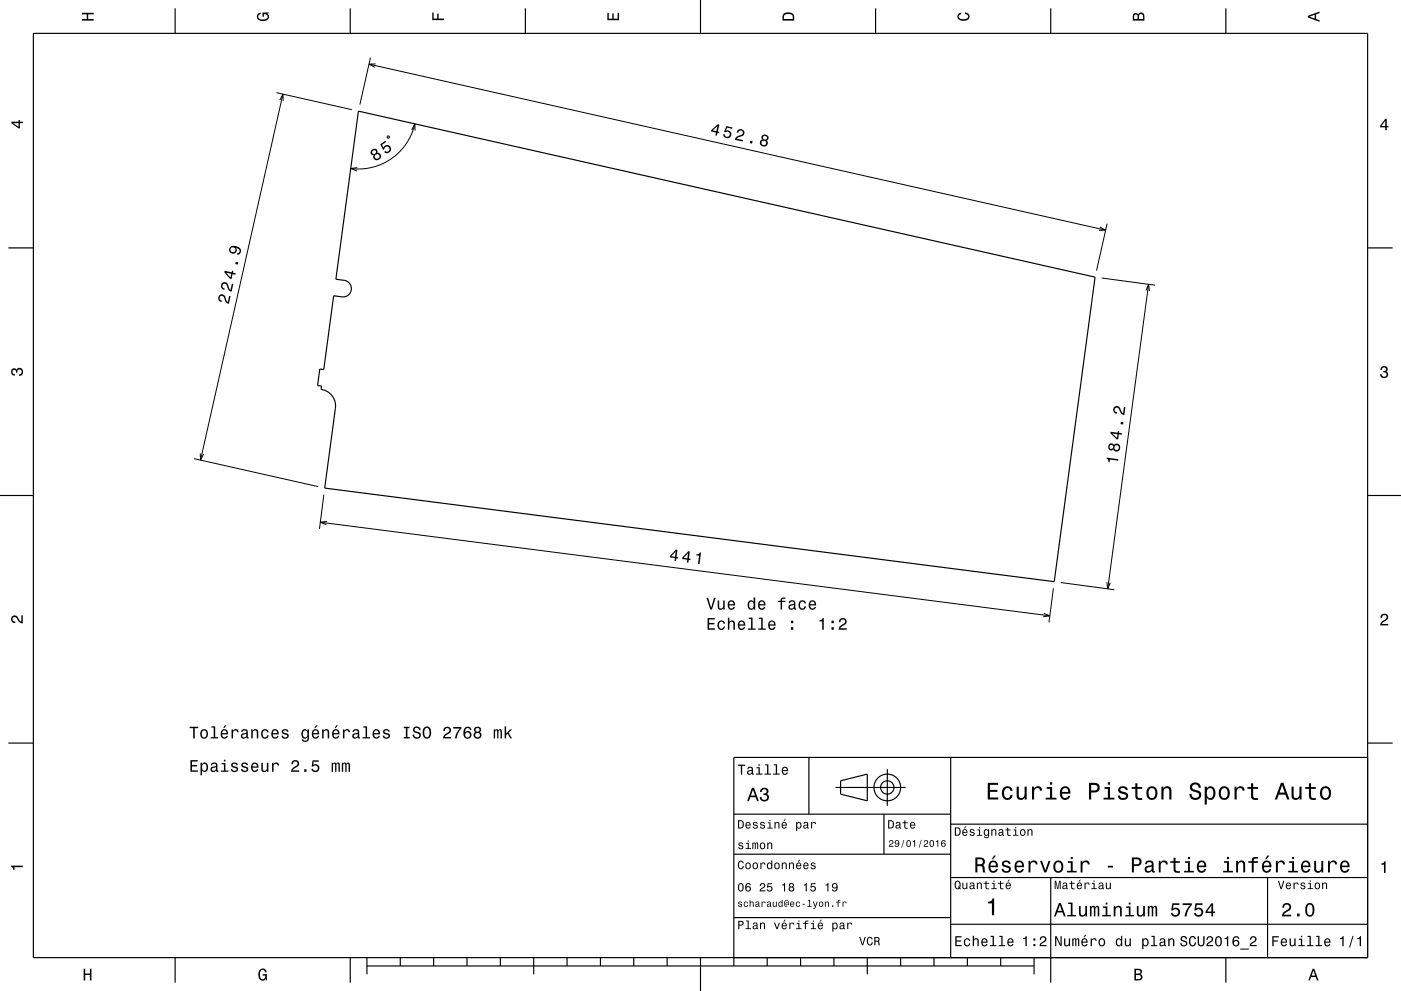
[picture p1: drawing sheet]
<svg xmlns="http://www.w3.org/2000/svg" width="420mm" height="297mm" viewBox="0 0 420 297" stroke-linecap="round" stroke-linejoin="round" font-family="sans-serif">
<g fill="none" stroke="#000" stroke-width=".3">
<path d="M110.6 19.2l220.9 49.8M111.1 17.3l-3.2 14.1M112.6 19.1l-2 .1 1.8 1M82.9 27.8l22.6 5.1M83.9 30l.9-1.8 .1 2M84.8 28.2l-24.7 109.7M123.4 38.9l1-1.8v2M124.4 37.1l-1.1 3.3-1.5 2.6-2 2.5-2.5 2.1-2.9 1.6-3 1-3 .4-3.3-.1M107.1 50.2l-2 .3 1.9 .8M116.1 40.9l.5-.1 .1 .5-.5 .1zM329.7 68l1.8 1-2 .1M331.9 67l-3.2 14.1"/>
<path d="M330.3 83.3l16 2.2M343.6 87.1l.7-1.9 .3 2M344.3 85.2l-12.2 91.3M58.2 137.5l37.2 8.3M60 135.9l.1 2 .9-1.8M96 156.5l218.7 28.1M97.1 148.3l-1.3 10.2M98 156.2l-2 .3 1.9 .8M315.8 176.3l-1.3 10.2M318 174.6l16.1 2.1M331.8 174.5l.3 2 .8-1.9M312.9 183.8l1.8 .8-1.9 .2"/>
</g>
<g fill="none" stroke="#000" stroke-width=".35">
<path d="M10 10h400v277h-400zM52.5 2.5v7.5M105 2.5v7.5M157.5 2.5v7.5M210 0v10M262.5 2.5v7.5M315 2.5v7.5M367.5 2.5v7.5M107.4 33.3l220.9 49.8-12.3 91.2-218.7-28 3.3-24a5 5 0 0 0-4.3-5.6l.1-1-1.2-.1 .7-5 1.2 .2 2.9-22.2 2.5 .4a2.5 2.5 0 0 0 2.8-2.2 2.5 2.5 0 0 0-2.1-2.8l-2.5-.3zM2.5 74.3h7.5M410 74.3h7.5M0 148.5h10"/>
<path d="M410 148.5h10M2.5 222.7h7.5M242.5 227v17M250.5 236h21M252 234l8-2v8l-8-2zM266 230.5v11M285 227v60M410 222.7h7.5M410 227h-190v62.5M220 244h65M220 256h65M265 244v12"/>
<path d="M285 247h125M220 275h65M285 277h125M285 263h125M315 263v31.5M380 263v24M52.5 287v7.5M105 287v7.5M110 289.5h200M110 287v5M120 287v2.5M130 287v2.5"/>
<path d="M140 287v2.5M150 287v2.5M160 287v5M170 287v2.5M180 287v2.5M190 287v2.5M200 287v2.5M210 287v10M230 287v2.5M240 287v2.5M250 287v2.5M260 287v5"/>
<path d="M270 287v2.5M280 287v2.5M290 287v2.5M300 287v2.5M310 287v5M367.5 287v7.5"/>
<circle cx="266" cy="236" r="4"/>
<circle cx="266" cy="236" r="2"/>
</g>
<g fill="#000">
<path d="M24.6 3.8h3.5v.5h-1.7v1.4h1.7v.5h-3.5v-.5h1.4v-1.4h-1.4z" fill-rule="evenodd"/>
<path d="M77.3 4.2l.8-.4v.5l-.3 .1a.68 .68 0 0 0-.4 .6 .68 .68 0 0 0 .4 .6 1.68 1.68 0 0 0 2.4-.6 .93 .93 0 0 0-1.1-.8v.8h-.4v-1.3h1.9v.3l-.5 .1 .4 .4a1.19 1.19 0 0 1-.9 1.7 1.9 1.9 0 0 1-2.6-1.3z" fill-rule="evenodd"/>
<path d="M129.6 3.8h.4v1.8h1.1v-1.5h.4v1.5h1.6v.4h-3.5z" fill-rule="evenodd"/>
<path d="M182.1 3.9h.4v1.7h1.1v-1.6h.4v1.6h1.2v-1.8h.4v2.3h-3.5z" fill-rule="evenodd"/>
<path d="M235 4a2.21 2.21 0 0 0-.4 2.2h3.5v-1.2a1.92 1.92 0 0 0-3.1-1zM235.3 4.4l.4-.2a1.45 1.45 0 0 1 2 .8v.7h-2.7l.1-1z" fill-rule="evenodd"/>
<path d="M287.3 4.2l.8-.4v.4l-.3 .1a.66 .66 0 0 0-.4 .6 .66 .66 0 0 0 .4 .6 1.69 1.69 0 0 0 2.5-.5 .9 .9 0 0 0-1-.8v-.5a1.24 1.24 0 0 1 1.4 1.1 1.24 1.24 0 0 1-1.1 1.4 1.93 1.93 0 0 1-2.6-1.2z" fill-rule="evenodd"/>
<path d="M339.8 4.2l-.2 2h3.5v-1.4a.98 .98 0 0 0-.7-1 .98 .98 0 0 0-1.2 .6 .84 .84 0 0 0-1.4-.2zM340.1 4.5l.4-.1 .4 .1 .1 1.2h-1zM341.6 4.4l.4-.2a.58 .58 0 0 1 .7 .7v.8h-1.2z" fill-rule="evenodd"/>
<path d="M392.1 4.7v.6l3.5 1.2v-.4l-1-.4v-1.4l1-.4v-.4zM392.6 5l1.5-.5v1z" fill-rule="evenodd"/>
<path d="M3.4 36.5v.4l2.1 1.6h.5v-1.6h.8v-.4h-.8v-.5h-.4v.5zM4 36.9h1.6v1.1z" fill-rule="evenodd"/>
<path d="M415.3 35.6l-1.6 2.1v.5h1.6v.8h.4v-.8h.5v-.4h-.5v-2.2zM415.3 36.2v1.6h-1.1z" fill-rule="evenodd"/>
<path d="M111.3 45.1a.84 .84 0 0 0-.1 1 .84 .84 0 0 0 .8 .4 1.09 1.09 0 0 0 .8 1.4 1.09 1.09 0 0 0 1.3-.9 1.09 1.09 0 0 0-1-1.2 .95 .95 0 0 0-.6-1.3 .95 .95 0 0 0-1.2 .6zM112.3 46.9a.75 .75 0 0 1 1.5 0 .75 .75 0 0 1-1.5 0zM111.6 45.6a.59 .59 0 0 1 1.1 0 .59 .59 0 0 1-1.1 0zM114 43.3l.9 1.6 .3-.2a.8 .8 0 0 1 .9-.9 .8 .8 0 0 1 .6 1.1 .8 .8 0 0 1-1.2 .4l-.4 .2a1.21 1.21 0 0 0 1.9 0 1.21 1.21 0 0 0-.3-1.8 1.21 1.21 0 0 0-1.7 .6l-.5-.9 1.3-.9-.2-.3z" fill-rule="evenodd"/>
<path d="M213.3 39l-.1 .4 1.5 .3-.2 .9 .4 .1 .2-.9 .5 .1 .1-.4-.5-.1 .5-2.1-.5-.1zM213.7 39.1l1.4-1.3-.4 1.5zM217.7 37.8l-.6 1.7 .4 .1a.8 .8 0 0 1 1.2 .1 .8 .8 0 0 1-.3 1.2 .8 .8 0 0 1-1.1-.6l-.5-.1a1.21 1.21 0 0 0 1.3 1.3 1.21 1.21 0 0 0 1.1-1.4 1.21 1.21 0 0 0-1.6-.9l.4-.9 1.5 .3 .1-.4zM221.4 38.8l-.5 .9 .4 .1a.71 .71 0 0 1 .7-.7 .71 .71 0 0 1 .7 .7 .71 .71 0 0 1-.7 .7l-.3 .1a1.63 1.63 0 0 0-1.4 1.3l2.3 .5 .1-.4-1.8-.4 1-.6a1.17 1.17 0 0 0 1.3-1.4 1.17 1.17 0 0 0-1.8-.8zM225 42.2l-.2 .7 .7 .1 .1-.7zM228.4 40.7a.8 .8 0 0 0 .2 1.1 1.09 1.09 0 0 0-.6 1.6 1.09 1.09 0 0 0 1.6 .3 1.09 1.09 0 0 0 .2-1.6 .95 .95 0 0 0 .6-1.3 .95 .95 0 0 0-1.3-.5zM228.3 42.8a.71 .71 0 0 1 1.4 0 .71 .71 0 0 1-1.4 0zM228.7 41.3a.6 .6 0 0 1 1.2 0 .6 .6 0 0 1-1.2 0z" fill-rule="evenodd"/>
<path d="M65.9 88.4a1.2 1.2 0 0 0-.5 1.2 1.2 1.2 0 0 0 1 .9l.1-.4a.71 .71 0 0 1-.7-.7 .71 .71 0 0 1 .7-.7 .71 .71 0 0 1 .7 .6l.1 .4a1.63 1.63 0 0 0 1.3 1.4l.5-2.3-.4-.1-.4 1.8-.4-.4-.6-1.6a1.1 1.1 0 0 0-1.4-.1zM66.7 84.7a1.2 1.2 0 0 0-.5 1.3 1.2 1.2 0 0 0 1 .9l.1-.5a.71 .71 0 0 1-.7-.7 .71 .71 0 0 1 .7-.7 .71 .71 0 0 1 .7 .7l.1 .3a1.63 1.63 0 0 0 1.3 1.5l.6-2.4-.5-.1-.4 1.9-.3-.4-.5-1.3a1.1 1.1 0 0 0-1.6-.5zM67.3 81.1l-.1 .5 1.8 2 .4 .1 .3-1.5 .9 .1 .1-.4-.9-.2 .1-.5-.4-.1-.1 .5zM67.8 81.7l1.5 .4-.2 1zM70.7 78.5l-.2 .6 .8 .2 .1-.7zM68.9 74.1a1.15 1.15 0 0 0 0 1.5 1.15 1.15 0 0 0 1.6 .2 1.15 1.15 0 0 0 .3-1.5 1.02 1.02 0 0 1 1 1.1l-.2 .4-.5 .1-.1 .4a1.23 1.23 0 0 0 1.3-1.2 1.23 1.23 0 0 0-1.3-1.2 1.86 1.86 0 0 0-2.1 .2zM69.1 74.8a.75 .75 0 0 1 1.5 0 .75 .75 0 0 1-1.5 0z" fill-rule="evenodd"/>
<path d="M3.6 110.6a.86 .86 0 0 1 1.4 .2 1.12 1.12 0 0 1 1.5-.4 1.12 1.12 0 0 1 .3 1.6l-.5 .6-.6 .1v-.5a.72 .72 0 0 0 .9-.6 .72 .72 0 0 0-.8-.8 .72 .72 0 0 0-.6 .9h-.4a.62 .62 0 0 0-.4-.8 .62 .62 0 0 0-.8 .5 .62 .62 0 0 0 .5 .7h.4l-.1 .5a1.17 1.17 0 0 1-1-.7 1.17 1.17 0 0 1 .2-1.3z" fill-rule="evenodd"/>
<path d="M414.1 110a1.01 1.01 0 0 1 1.5-.2 1.01 1.01 0 0 1 0 1.6 1.12 1.12 0 0 1 .4 1.5 1.12 1.12 0 0 1-1.6 .3l-.6-.5-.1-.6h.5a.72 .72 0 0 0 .7 .9 .72 .72 0 0 0 .7-.8 .72 .72 0 0 0-.9-.6v-.4a.62 .62 0 0 0 .8-.4 .62 .62 0 0 0-.5-.8 .62 .62 0 0 0-.7 .5v.4h-.5z" fill-rule="evenodd"/>
<path d="M331.8 137.1l-.1 .4a.77 .77 0 0 1 .6 1h.3l.2-.8 2.4 .4 .1-.5zM332.6 133.1a1 1 0 0 0-.3 1.4 1 1 0 0 0 1.5 .1 1.09 1.09 0 0 0 1.6 .4 1.09 1.09 0 0 0 .2-1.6 1.09 1.09 0 0 0-1.7 0l-.4-.5zM334.1 134.2a.71 .71 0 0 1 1.4 0 .71 .71 0 0 1-1.4 0zM332.6 134a.6 .6 0 0 1 1.2 0 .6 .6 0 0 1-1.2 0zM332.9 129.4v.5l1.9 1.7 .4 .1 .2-1.5 .9 .1v-.4l-.8-.2v-.5h-.4v.5zM333.4 129.9l1.6 .2-.1 1.1zM336 126.4l-.1 .7 .8 .1 .1-.7zM334.1 121.9a1.2 1.2 0 0 0-.3 1.3 1.2 1.2 0 0 0 1 .8l.1-.4a.7 .7 0 0 1-.8-.7 .7 .7 0 0 1 .6-.7 .7 .7 0 0 1 .8 .6l.1 .3a1.64 1.64 0 0 0 1.5 1.3l.3-2.4-.5-.1-.2 1.9-.4-.3-.6-1.3a1.1 1.1 0 0 0-1.6-.3z" fill-rule="evenodd"/>
<path d="M202.6 164.7l-1.8 1.9v.5l1.5 .2-.1 .8 .5 .1 .1-.9 .5 .1v-.4l-.5-.1 .3-2.1zM202.6 165.3l-.2 1.6-1.1-.2zM206.3 165.2l-1.7 1.9-.1 .4 1.5 .2-.1 .9h.5l.1-.8 .5 .1v-.5h-.5l.3-2.1zM206.3 165.8l-.2 1.5-1.1-.1zM208.8 166.1v.3l.8 .1-.3 2.5 .4 .1 .5-3.5-.4-.1a.77 .77 0 0 1-1 .6z" fill-rule="evenodd"/>
<path d="M211.8 179.2l1.1 3.5h.5l1.1-3.5h-.4l-.9 3-.9-3zM215.2 180v1.8a.89 .89 0 0 0 .6 .9 .89 .89 0 0 0 1-.4v.4h.5v-2.7h-.5v1.5a.64 .64 0 0 1-.4 .8 .64 .64 0 0 1-.8-.3v-2zM218.4 180.3a1.45 1.45 0 0 0-.2 1.6 1.45 1.45 0 0 0 1.4 .8l.7-.8h-.4l-.6 .5a.76 .76 0 0 1-.7-.9h1.8a1.16 1.16 0 0 0-.5-1.4 1.16 1.16 0 0 0-1.5 .2zM218.8 180.5l.2-.2a.67 .67 0 0 1 .7 .1 .67 .67 0 0 1 .2 .7h-1.3zM224.4 180.3a1.49 1.49 0 0 0-.3 1.5 1.49 1.49 0 0 0 1.3 .9l.5-.4v.4h.5v-3.6h-.4v1.3a.89 .89 0 0 0-1.6-.1zM224.8 180.5a.62 .62 0 0 1 .6-.2 .62 .62 0 0 1 .5 .6v.4a.83 .83 0 0 1-.7 1.1 1.18 1.18 0 0 1-.4-1.9zM227.5 180.3a1.46 1.46 0 0 0-.2 1.6 1.46 1.46 0 0 0 1.4 .8l.7-.8h-.4l-.6 .5a.76 .76 0 0 1-.7-.9h1.8a1.17 1.17 0 0 0-.5-1.4 1.17 1.17 0 0 0-1.5 .2zM227.9 180.5l.2-.2a.67 .67 0 0 1 .7 .1 .67 .67 0 0 1 .2 .7h-1.3zM233.2 180.1v.3h.8v2.3h.4v-2.3h1.1v-.3h-1.1l.1-.4 1-.2v-.4a.96 .96 0 0 0-1.1 0 .96 .96 0 0 0-.4 1zM236.7 180.1l-.2 .7h.4a.55 .55 0 0 1 .6-.6 .55 .55 0 0 1 .4 .8l-.2 .1a.91 .91 0 0 0-1.3 .5 .91 .91 0 0 0 .7 1.2l.9-.5 .1 .3 .6 .1v-.3l-.2-.1-.1-1.6a1.02 1.02 0 0 0-.6-.8 1.02 1.02 0 0 0-1.1 .2zM236.9 181.6l1.1-.3a.77 .77 0 0 1-.2 .9 .77 .77 0 0 1-.9 .1zM239.7 180.3a1.45 1.45 0 0 0-.3 1.6 1.45 1.45 0 0 0 1.6 .8l.5-.5 .1-.5h-.4l-.4 .6a1.02 1.02 0 0 1-1-1 1.02 1.02 0 0 1 1-1l.4 .6h.4a1.09 1.09 0 0 0-.7-1 1.09 1.09 0 0 0-1.2 .4zM242.7 180.3a1.46 1.46 0 0 0-.2 1.6 1.46 1.46 0 0 0 1.4 .8l.7-.8h-.4l-.6 .5a.76 .76 0 0 1-.7-.9h1.8a1.17 1.17 0 0 0-.5-1.4 1.17 1.17 0 0 0-1.5 .2zM243.1 180.5l.2-.2a.67 .67 0 0 1 .7 .1 .67 .67 0 0 1 .2 .7h-1.3z" fill-rule="evenodd"/>
<path d="M3.6 184.7a1.22 1.22 0 0 1 2 .8l.8 .8v-1.9h.4v2.4a2.76 2.76 0 0 1-2-1.8 .69 .69 0 0 0-1.1 .5 .69 .69 0 0 0 .9 .8v.4a1.19 1.19 0 0 1-1.2-.6 1.19 1.19 0 0 1 .2-1.4z" fill-rule="evenodd"/>
<path d="M212.1 185.2v3.5h2.2v-.4h-1.7v-1.2h1.6v-.4h-1.6v-1h1.7v-.5zM215.4 186.3a1.45 1.45 0 0 0-.2 1.7 1.45 1.45 0 0 0 1.5 .8l.5-.6 .1-.4h-.4l-.4 .6a1.02 1.02 0 0 1-1-1 1.02 1.02 0 0 1 1-1l.4 .5h.4a1.09 1.09 0 0 0-.7-.9 1.09 1.09 0 0 0-1.2 .3zM218.2 185.1v3.6h.5v-1.5a.63 .63 0 0 1 .3-.8 .63 .63 0 0 1 .8 .3l.1 2h.4v-1.8a.88 .88 0 0 0-.6-.9 .88 .88 0 0 0-1 .4v-1.3zM221.5 186.3a1.46 1.46 0 0 0-.3 1.6 1.46 1.46 0 0 0 1.5 .9l.7-.8h-.5l-.6 .4a.76 .76 0 0 1-.7-.9h1.8a1.17 1.17 0 0 0-.5-1.4 1.17 1.17 0 0 0-1.4 .2zM221.8 186.5l.2-.1a.67 .67 0 0 1 .7 .1 .67 .67 0 0 1 .3 .6h-1.4zM224.5 185.1v.4h.7v2.9h-.9v.3h2.2v-.3h-.9v-3.3zM227.5 185.1v.4h.7v2.9h-.9v.3h2.3v-.3h-1v-3.3zM230.6 186.3a1.45 1.45 0 0 0-.3 1.6 1.45 1.45 0 0 0 1.5 .9l.7-.8h-.5l-.6 .4a.76 .76 0 0 1-.7-.9h1.8a1.17 1.17 0 0 0-.5-1.4 1.17 1.17 0 0 0-1.4 .2zM230.9 186.5l.2-.1a.67 .67 0 0 1 .7 .1 .67 .67 0 0 1 .3 .6h-1.4zM237.1 188v.7h.7v-.7zM237.1 186v.8h.7v-.8z" fill-rule="evenodd"/>
<path d="M245.7 185.9v.3h.8v2.5h.4v-3.5h-.3a.77 .77 0 0 1-.9 .7zM249.3 188v.7h.7v-.7zM249.3 186v.8h.7v-.8zM251.8 185.5l-.3 1h.5a.7 .7 0 0 1 .5-.9 .7 .7 0 0 1 .8 .5 .7 .7 0 0 1-.5 .9l-.3 .2a1.63 1.63 0 0 0-1.1 1.5h2.4v-.4h-1.9l.9-.8a1.17 1.17 0 0 0 .9-1.7 1.17 1.17 0 0 0-1.9-.3z" fill-rule="evenodd"/>
<path d="M414.2 184.2a1.18 1.18 0 0 1 1.9 .3 1.18 1.18 0 0 1-1 1.7l-.8 .8h1.9v.4h-2.4a2.76 2.76 0 0 1 1.8-2 .69 .69 0 0 0-.5-1.1 .69 .69 0 0 0-.8 .9h-.4z" fill-rule="evenodd"/>
<path d="M57.1 227.8v3.5h2.2v-.4h-1.7v-1.2h1.5v-.4h-1.5v-1.1h1.7v-.4zM60.1 228.6v3.8h.5v-1.5a.93 .93 0 0 0 1 .5 .93 .93 0 0 0 .7-.8 1.27 1.27 0 0 0 0-1.5 1.27 1.27 0 0 0-1.4-.5l-.3 .4v-.4zM60.7 229.2a.63 .63 0 0 1 .7-.3 .63 .63 0 0 1 .5 .6v.5a.84 .84 0 0 1-.6 1 1.18 1.18 0 0 1-.6-1.8zM63.5 228.7l-.3 .7h.4a.55 .55 0 0 1 .7-.5 .55 .55 0 0 1 .4 .7l-.3 .1a.91 .91 0 0 0-1.2 .5 .91 .91 0 0 0 .7 1.2l.9-.4 .1 .3h.6l-.3-.6v-1.4a1.02 1.02 0 0 0-.7-.8 1.02 1.02 0 0 0-1 .2zM63.6 230.3l1.1-.4a.77 .77 0 0 1-.2 .9 .77 .77 0 0 1-.9 .1zM66.4 228.7v.4h.7v1.8h-.9v.4h2.3v-.4h-.9v-2.2zM67.1 227.7v.5h.5v-.5zM69.5 228.7l-.2 .3a.96 .96 0 0 0 1.2 1.2l.3 .1a.6 .6 0 0 1-.5 .8 .6 .6 0 0 1-.7-.6h-.4a1.03 1.03 0 0 0 1.3 .9 1.03 1.03 0 0 0 .7-1.4l-1.4-.5a.53 .53 0 0 1 .4-.7 .53 .53 0 0 1 .7 .5h.4a1.08 1.08 0 0 0-1.8-.6zM72.6 228.7l-.2 .3a.96 .96 0 0 0 1.2 1.2l.3 .1a.6 .6 0 0 1-.5 .8 .6 .6 0 0 1-.7-.6h-.4a1.03 1.03 0 0 0 1.2 .9 1.03 1.03 0 0 0 .7-1.4l-1.3-.5a.54 .54 0 0 1 .4-.7 .54 .54 0 0 1 .6 .5h.4a1.09 1.09 0 0 0-1.7-.6zM75.6 228.9a1.45 1.45 0 0 0-.3 1.6 1.45 1.45 0 0 0 1.4 .8l.7-.8h-.4l-.6 .5a.76 .76 0 0 1-.7-.9h1.8a1.17 1.17 0 0 0-.5-1.4 1.17 1.17 0 0 0-1.4 .2zM75.9 229.1l.2-.2a.67 .67 0 0 1 .7 .1 .67 .67 0 0 1 .2 .7h-1.3zM78.3 228.6v1.8a.89 .89 0 0 0 .7 1 .89 .89 0 0 0 1-.5v.4h.4v-2.7h-.4v1.6a.65 .65 0 0 1-.4 .7 .65 .65 0 0 1-.8-.3v-2zM81.6 228.6v2.7h.4v-1.5a.66 .66 0 0 1 .4-.8 .66 .66 0 0 1 .8 .2v.2h.5a.89 .89 0 0 0-.7-.9 .89 .89 0 0 0-1 .5v-.4zM87.7 228.1l-.3 1h.4a.7 .7 0 0 1 .5-.9 .7 .7 0 0 1 .9 .5 .7 .7 0 0 1-.5 .9l-.3 .1a1.63 1.63 0 0 0-1.1 1.6h2.4v-.4h-1.9l.8-.8a1.17 1.17 0 0 0 1-1.7 1.17 1.17 0 0 0-1.9-.3zM91.2 230.6v.7h.7v-.7zM93.7 227.9l-.3 1.8h.4a.8 .8 0 0 1 1.3-.2 .8 .8 0 0 1-.1 1.3 .8 .8 0 0 1-1.2-.4h-.5a1.21 1.21 0 0 0 1.5 1 1.21 1.21 0 0 0 .9-1.6 1.21 1.21 0 0 0-1.8-.6l.1-.9h1.6v-.4zM99.4 228.6v2.7h.4v-1.8l.3-.6h.2l.2 .3v2.1h.4v-2.1l.3-.3 .3 .5v1.9h.4v-1.9a.7 .7 0 0 0-.5-.9l-.6 .4-.5-.4-.5 .4v-.3zM102.5 228.6v2.7h.4v-1.8l.2-.6h.3l.1 .3v2.1h.4v-2.1l.4-.3 .2 .5v1.9h.4v-1.9a.7 .7 0 0 0-.5-.9l-.6 .4-.5-.4-.4 .4v-.3z" fill-rule="evenodd"/>
<path d="M56.9 217.8v.4h1v3.1h.5v-3.1h1v-.4zM60.3 218.9a1.45 1.45 0 0 0-.2 1.7 1.45 1.45 0 0 0 1.6 .7 1.45 1.45 0 0 0 .7-1.8 1.45 1.45 0 0 0-1.7-.9zM60.7 219.2a.67 .67 0 0 1 .7-.3 .67 .67 0 0 1 .5 .6 .93 .93 0 0 1 0 1.1 .93 .93 0 0 1-1 .3 1.37 1.37 0 0 1-.2-1.7zM63.4 217.7v.4h.7v2.8h-1v.4h2.3v-.4h-.9v-3.2zM67.4 217.4l-.5 .8h.3l.7-.8zM66.4 218.9a1.45 1.45 0 0 0-.2 1.6 1.45 1.45 0 0 0 1.4 .8l.7-.8h-.4l-.6 .5a.76 .76 0 0 1-.7-.9h1.8a1.17 1.17 0 0 0-.5-1.4 1.17 1.17 0 0 0-1.5 .2zM66.8 219.1l.2-.2a.67 .67 0 0 1 .7 .1 .67 .67 0 0 1 .2 .7h-1.3zM69.4 218.6v2.7h.5v-1.5a.66 .66 0 0 1 .3-.8 .66 .66 0 0 1 .8 .2l.1 .2h.4a.89 .89 0 0 0-.7-.9 .89 .89 0 0 0-1 .5v-.4zM72.6 218.7l-.3 .7h.4a.55 .55 0 0 1 .7-.5 .55 .55 0 0 1 .4 .7l-.2 .1a.91 .91 0 0 0-1.3 .5 .91 .91 0 0 0 .7 1.2l.9-.4 .1 .3h.6v-.3l-.3-.1v-1.6a1.02 1.02 0 0 0-1.7-.6zM72.7 220.3l1.1-.4a.77 .77 0 0 1-.2 .9 .77 .77 0 0 1-.8 .1zM75.3 218.6v2.7h.5v-1.6a.63 .63 0 0 1 .4-.7 .63 .63 0 0 1 .8 .3v2h.4v-1.8a.89 .89 0 0 0-.6-1 .89 .89 0 0 0-1.1 .5v-.4zM78.6 218.9a1.45 1.45 0 0 0-.3 1.7 1.45 1.45 0 0 0 1.6 .7l.5-.5 .1-.5h-.4l-.4 .7a1.01 1.01 0 0 1-1-1.1 1.01 1.01 0 0 1 1-1l.4 .6h.4a1.09 1.09 0 0 0-.7-1 1.09 1.09 0 0 0-1.2 .4zM81.6 218.9a1.45 1.45 0 0 0-.2 1.6 1.45 1.45 0 0 0 1.4 .8l.7-.8h-.4l-.6 .5a.76 .76 0 0 1-.7-.9h1.8a1.17 1.17 0 0 0-.5-1.4 1.17 1.17 0 0 0-1.5 .2zM82 219.1l.2-.2a.67 .67 0 0 1 .7 .1 .67 .67 0 0 1 .2 .7h-1.3zM84.7 218.7l-.2 .3a.96 .96 0 0 0 1.2 1.2l.3 .1a.6 .6 0 0 1-.5 .8 .6 .6 0 0 1-.7-.6h-.4a1.03 1.03 0 0 0 1.3 .9 1.03 1.03 0 0 0 .7-1.4l-1.4-.5a.53 .53 0 0 1 .4-.7 .53 .53 0 0 1 .7 .5h.4a1.08 1.08 0 0 0-1.8-.6zM90.6 218.9a1.49 1.49 0 0 0-.2 1.5 1.49 1.49 0 0 0 1.2 1l.6-.5a.73 .73 0 0 1-.3 1 .73 .73 0 0 1-1-.3h-.4a1.1 1.1 0 0 0 1.2 .8 1.1 1.1 0 0 0 .9-1.2v-2.6h-.4v.4l-.4-.4a.9 .9 0 0 0-1.2 .3zM91 219.2a.63 .63 0 0 1 .7-.3 .63 .63 0 0 1 .4 .6 .92 .92 0 0 1 .1 1 .92 .92 0 0 1-1 .4l-.4-.5zM94.7 217.4l-.5 .8h.3l.7-.8zM93.8 218.9a1.45 1.45 0 0 0-.3 1.6 1.45 1.45 0 0 0 1.5 .8l.7-.8h-.5l-.6 .5a.76 .76 0 0 1-.7-.9h1.8a1.16 1.16 0 0 0-.5-1.4 1.16 1.16 0 0 0-1.4 .2zM94.1 219.1l.2-.2a.67 .67 0 0 1 .7 .1 .67 .67 0 0 1 .2 .7h-1.3zM96.6 218.6v2.7h.4v-1.6a.64 .64 0 0 1 .4-.7 .64 .64 0 0 1 .8 .3v2h.5v-1.8a.89 .89 0 0 0-.6-1 .89 .89 0 0 0-1.1 .5v-.4zM100.8 217.4l-.5 .8h.3l.7-.8zM99.8 218.9a1.45 1.45 0 0 0-.2 1.6 1.45 1.45 0 0 0 1.4 .8l.7-.8h-.4l-.6 .5a.76 .76 0 0 1-.7-.9h1.8a1.16 1.16 0 0 0-.5-1.4 1.16 1.16 0 0 0-1.5 .2zM100.2 219.1l.2-.2a.67 .67 0 0 1 .7 .1 .67 .67 0 0 1 .2 .7h-1.3zM102.8 218.6v2.7h.5v-1.5a.66 .66 0 0 1 .3-.8 .66 .66 0 0 1 .8 .2l.1 .2h.4a.89 .89 0 0 0-.7-.9 .89 .89 0 0 0-1 .5v-.4zM106 218.7l-.3 .7h.4a.55 .55 0 0 1 .7-.5 .55 .55 0 0 1 .4 .7l-.2 .1a.91 .91 0 0 0-1.3 .5 .91 .91 0 0 0 .7 1.2l.9-.4 .1 .3h.6v-.3l-.3-.1v-1.6a1.02 1.02 0 0 0-1.7-.6zM106.1 220.3l1.1-.4a.77 .77 0 0 1-.2 .9 .77 .77 0 0 1-.8 .1zM108.9 217.7v.4h.7v2.8h-.9v.4h2.3v-.4h-1v-3.2zM112 218.9a1.46 1.46 0 0 0-.3 1.6 1.46 1.46 0 0 0 1.5 .8l.7-.8h-.5l-.6 .5a.76 .76 0 0 1-.7-.9h1.8a1.17 1.17 0 0 0-.5-1.4 1.17 1.17 0 0 0-1.4 .2zM112.3 219.1l.2-.2a.67 .67 0 0 1 .7 .1 .67 .67 0 0 1 .3 .7h-1.4zM115.1 218.7l-.2 .3a.96 .96 0 0 0 1.2 1.2l.3 .1a.6 .6 0 0 1-.5 .8 .6 .6 0 0 1-.7-.6h-.4a1.03 1.03 0 0 0 1.2 .9 1.03 1.03 0 0 0 .7-1.4l-1.3-.5a.53 .53 0 0 1 .4-.7 .53 .53 0 0 1 .6 .5h.4a1.08 1.08 0 0 0-1.7-.6zM121 217.8v.4h.7v2.7h-.7v.4h1.8v-.4h-.7v-2.7h.7v-.4zM124.1 218a.96 .96 0 0 0-.3 1.1 .96 .96 0 0 0 1 .6l.4 .1a.64 .64 0 0 1 .4 .9 .64 .64 0 0 1-1 .2l-.5-.7h-.4a1.21 1.21 0 0 0 1.5 1.2 1.21 1.21 0 0 0 .7-1.8l-.8-.3a.71 .71 0 0 1-.8-.6 .7 .7 0 0 1 .7-.6 .7 .7 0 0 1 .6 .7h.5a1.19 1.19 0 0 0-.7-1 1.19 1.19 0 0 0-1.3 .2zM127 218.2a2.03 2.03 0 0 0 1 3.2 2.03 2.03 0 0 0 .9-3.2 1.17 1.17 0 0 0-1.9 0zM127.6 218.2l.4-.1a1.65 1.65 0 0 1 0 2.9 1.69 1.69 0 0 1-.4-2.8zM133.2 218.1l-.3 1h.5a.71 .71 0 0 1 .5-.9 .71 .71 0 0 1 .8 .5 .71 .71 0 0 1-.5 .9l-.3 .1a1.63 1.63 0 0 0-1.1 1.6h2.4v-.4h-1.9l.9-.8a1.17 1.17 0 0 0 .9-1.7 1.17 1.17 0 0 0-1.9-.3zM135.9 217.9v.4h1.9a5.2 5.2 0 0 0-1.4 3h.5a5.3 5.3 0 0 1 1.4-3v-.4zM139.4 218.1a2.4 2.4 0 0 0 .2 3.2 1.16 1.16 0 0 0 1.6-.3 1.16 1.16 0 0 0-.2-1.6 1.16 1.16 0 0 0-1.6 .1 1.02 1.02 0 0 1 .8-1.3l.5 .1 .2 .5h.4a1.12 1.12 0 0 0-.7-1 1.12 1.12 0 0 0-1.2 .3zM139.4 220.3a.75 .75 0 0 1 1.5 0 .75 .75 0 0 1-1.5 0zM142.4 218l-.3 .3a.8 .8 0 0 0 .4 1.1 1.09 1.09 0 0 0-.2 1.6 1.09 1.09 0 0 0 1.7 0 1.09 1.09 0 0 0-.2-1.6 .95 .95 0 0 0 .3-1.3 .95 .95 0 0 0-1.4-.2zM142.4 220.3a.75 .75 0 0 1 1.5 0 .75 .75 0 0 1-1.5 0zM142.5 218.8a.6 .6 0 0 1 1.2 0 .6 .6 0 0 1-1.2 0zM148 218.6v2.7h.4v-1.8l.2-.6h.3l.1 .3v2.1h.4l.1-2.1 .3-.3 .3 .5v1.9h.4v-1.9a.69 .69 0 0 0-.6-.9l-.5 .4-.5-.4-.5 .4v-.3zM151.3 217.7v3.6h.4v-.9l.5-.5 .8 1.4h.5l-1-1.7 1-1h-.5l-1.3 1.2v-2.1z" fill-rule="evenodd"/>
<path d="M221.2 229.2v.3h.9v2.7h.4v-2.7h.9v-.3zM224.3 230l-.3 .5h.4a.47 .47 0 0 1 .5-.4 .47 .47 0 0 1 .4 .6l-.2 .1a.78 .78 0 0 0-1.1 .4 .78 .78 0 0 0 .6 1l.8-.3 .1 .2 .5 .1v-.3l-.3-.1v-1.3a.87 .87 0 0 0-.6-.7 .87 .87 0 0 0-.8 .2zM224.4 231.3l.9-.3v.4a.51 .51 0 0 1-.5 .5 .51 .51 0 0 1-.5-.5zM226.8 229.9v.3h.6v1.6h-.8v.4h2v-.4h-.8v-1.9zM227.4 229.1v.4h.4v-.4zM229.4 229.1v.3h.6v2.4h-.8v.4h1.9v-.4h-.8v-2.7zM232 229.1v.3h.6v2.4h-.8v.4h1.9v-.4h-.7v-2.7zM234.6 230.1a1.24 1.24 0 0 0-.2 1.4 1.24 1.24 0 0 0 1.2 .7l.6-.7h-.3l-.6 .4a.64 .64 0 0 1-.5-.8h1.5v-.2a.96 .96 0 0 0-.5-1 .96 .96 0 0 0-1.2 .2zM234.9 230.3l.7-.2 .3 .7h-1.1z" fill-rule="evenodd"/>
<path d="M296.1 234.6v5h3.2v-.6h-2.5v-1.7h2.2v-.6h-2.2v-1.5h2.4v-.6zM300.8 236.2a2.18 2.18 0 0 0 1.2 3.6 1.51 1.51 0 0 0 1.6-1.6h-.6a.95 .95 0 0 1-.9 1 .95 .95 0 0 1-1-.9 1.6 1.6 0 0 1 .9-2.1 .86 .86 0 0 1 .9 .8h.7a1.56 1.56 0 0 0-1.1-1.3 1.56 1.56 0 0 0-1.7 .5zM304.8 235.8v2.5a1.27 1.27 0 0 0 .9 1.4 1.27 1.27 0 0 0 1.5-.7v.6h.6v-3.8h-.6v2.2a.92 .92 0 0 1-.6 1.1 .92 .92 0 0 1-1.2-.4v-2.9zM309.4 235.8v3.8h.6v-2.2a.95 .95 0 0 1 .5-1.1 .95 .95 0 0 1 1.2 .3l.1 .4h.6a1.28 1.28 0 0 0-1-1.4 1.28 1.28 0 0 0-1.4 .8v-.6zM313.8 235.9v.5h1v2.7h-1.3v.5h3.2v-.5h-1.3v-3.2zM314.8 234.4v.8h.6v-.8zM318.1 236.2a2.2 2.2 0 0 0 1.2 3.6 1.51 1.51 0 0 0 1.5-1.3h-.6l-.3 .5-.5 .2a1.08 1.08 0 0 1-1-1.3h2.5a1.66 1.66 0 0 0-.7-2 1.66 1.66 0 0 0-2.1 .3zM318.6 236.5a.94 .94 0 0 1 1.2-.2 .94 .94 0 0 1 .5 1h-1.9zM326.5 234.6v5h.6v-2.1a1.92 1.92 0 0 0 2.6-1.4 1.33 1.33 0 0 0-1.5-1.5zM327.1 235.2a1.6 1.6 0 0 1 1.8 .5 .86 .86 0 0 1 0 .9 .86 .86 0 0 1-.9 .3h-.9zM331.1 235.9v.5h1v2.7h-1.3v.5h3.3v-.5h-1.3v-3.2zM332.1 234.4v.8h.7v-.8zM335.6 235.9a1.08 1.08 0 0 0-.3 1.2 1.08 1.08 0 0 0 1 .7l1.2 .5a.91 .91 0 0 1-.8 1 .91 .91 0 0 1-1-.9h-.6a1.52 1.52 0 0 0 1.7 1.3 1.52 1.52 0 0 0 1.3-1.7l-.5-.5-1.6-.4a.76 .76 0 0 1 .6-1 .76 .76 0 0 1 .9 .7h.6a1.47 1.47 0 0 0-1-1.2 1.47 1.47 0 0 0-1.5 .3zM340.4 234.7v1.2h-1.1v.5h1.1v2.6a1.49 1.49 0 0 0 2 .7v-.5a.97 .97 0 0 1-1.4-.5v-2.3h1.4v-.5h-1.4v-1.2zM344.1 236.2a2.18 2.18 0 0 0 1.2 3.6 2.12 2.12 0 0 0 1.7-2.1 2.12 2.12 0 0 0-1.7-2.1l-.7 .2zM344.6 236.6a.96 .96 0 0 1 1-.4 .96 .96 0 0 1 .7 .8 1.59 1.59 0 0 1-1 2.2 1.67 1.67 0 0 1-.7-2.6zM348.2 235.8v3.8h.6v-2.2a.91 .91 0 0 1 .6-1.1 .91 .91 0 0 1 1.1 .5v2.8h.7v-2.5a1.27 1.27 0 0 0-.9-1.4 1.27 1.27 0 0 0-1.5 .6v-.5zM357.1 234.9a1.37 1.37 0 0 0-.3 1.5 1.37 1.37 0 0 0 1.3 .9 1.1 1.1 0 0 1 1.3 1.3 1.19 1.19 0 0 1-1.3 .5 1.19 1.19 0 0 1-.9-1.1h-.7a1.73 1.73 0 0 0 2.2 1.8 1.73 1.73 0 0 0 1-2.6l-1.1-.4a1.02 1.02 0 0 1-1.2-.9 .99 .99 0 0 1 1.1-.8 .99 .99 0 0 1 .8 1h.7a1.66 1.66 0 0 0-1-1.6 1.66 1.66 0 0 0-1.9 .4zM361.2 235.8v5.3h.6v-2.1a1.32 1.32 0 0 0 1.4 .7 1.32 1.32 0 0 0 1.1-1.1 2.15 2.15 0 0 0-1.4-3l-.6 .2-.5 .5v-.5zM362.1 236.6a.9 .9 0 0 1 .9-.4 .9 .9 0 0 1 .7 .8 1.61 1.61 0 0 1-.9 2.2 1.69 1.69 0 0 1-.7-2.6zM365.8 236.2a2.18 2.18 0 0 0 1.2 3.6 2.16 2.16 0 0 0 1.8-1.8 2.16 2.16 0 0 0-1.1-2.2h-1.4zM366.3 236.6a.96 .96 0 0 1 1-.4 .96 .96 0 0 1 .7 .8 1.59 1.59 0 0 1-1 2.2 1.67 1.67 0 0 1-.7-2.6zM370.1 235.8v3.8h.6v-2.2a.95 .95 0 0 1 .5-1.1 .95 .95 0 0 1 1.2 .3l.1 .4h.6a1.28 1.28 0 0 0-1-1.4 1.28 1.28 0 0 0-1.4 .8v-.6zM375.1 234.7v1.2h-1.1v.5h1.1v2.6a1.49 1.49 0 0 0 2 .7v-.5a.98 .98 0 0 1-1.4-.5v-2.3h1.4v-.5h-1.4v-1.2zM384 234.6l-1.8 5h.6l.6-1.5h2l.5 1.5h.7l-1.9-5zM384.4 235.3l.7 2.2h-1.5zM387.2 235.8v2.5a1.27 1.27 0 0 0 .9 1.4 1.27 1.27 0 0 0 1.5-.7v.6h.6v-3.8h-.6v2.2a.92 .92 0 0 1-.6 1.1 .92 .92 0 0 1-1.1-.4l-.1-2.9zM392.4 234.7v1.2h-1.1v.5h1.1v2.6a1.49 1.49 0 0 0 2.1 .7v-.5a.97 .97 0 0 1-1.4-.5l-.1-2.3h1.5v-.5h-1.5v-1.2zM396.1 236.2a2.18 2.18 0 0 0 1.3 3.6 2.16 2.16 0 0 0 1.7-1.8 2.16 2.16 0 0 0-1-2.2h-1.4zM396.6 236.6a.96 .96 0 0 1 1-.4 .96 .96 0 0 1 .7 .8 1.59 1.59 0 0 1-.9 2.2 1.67 1.67 0 0 1-.8-2.6z" fill-rule="evenodd"/>
<path d="M3.3 259.4h3.5v.5h-2.5v.8h-.3a.77 .77 0 0 0-.7-.9z" fill-rule="evenodd"/>
<path d="M221.2 245.8v2.5h.9a1.28 1.28 0 0 0 1-1.2 1.28 1.28 0 0 0-1-1.3zM221.6 246.1a.96 .96 0 0 1 1.1 1 .96 .96 0 0 1-1.1 .9zM223.7 246.6a.98 .98 0 0 0-.2 1.3 .98 .98 0 0 0 1.3 .3l.2-.4-.9 .3-.3-.7 1.3-.1a.8 .8 0 0 0-.5-.9 .8 .8 0 0 0-.9 .2zM223.9 246.7l.6-.1 .2 .6h-.9zM225.9 246.5l-.2 .4 .1 .3 1 .4a.43 .43 0 0 1-.4 .5 .43 .43 0 0 1-.4-.4h-.3a.7 .7 0 0 0 .9 .7 .7 .7 0 0 0 .3-1.1l-.8-.3a.38 .38 0 0 1 .3-.5 .38 .38 0 0 1 .4 .4h.3l-.4-.6zM228 246.5l-.1 .4 .1 .3 1 .4a.43 .43 0 0 1-.4 .5 .43 .43 0 0 1-.5-.4h-.3a.7 .7 0 0 0 1 .7 .7 .7 0 0 0 .2-1.1l-.7-.3a.38 .38 0 0 1 .3-.5 .38 .38 0 0 1 .4 .4h.3l-.4-.6zM230.2 246.4v.3h.5v1.3h-.7v.3h1.6v-.3h-.6v-1.6zM230.7 245.7v.4h.3v-.4zM232.2 246.4v1.9h.3v-1.1a.45 .45 0 0 1 .4-.6 .45 .45 0 0 1 .5 .5v1.2h.3v-1.3a.63 .63 0 0 0-.5-.7 .63 .63 0 0 0-.7 .4v-.3zM235.2 245.5l-.4 .6 .8-.6zM234.5 246.6a.98 .98 0 0 0-.2 1.3 .98 .98 0 0 0 1.3 .3l.3-.4-1 .3-.3-.7 1.3-.1a.8 .8 0 0 0-.4-.9 .8 .8 0 0 0-1 .2zM234.8 246.7l.5-.1 .3 .6h-1zM238.7 246.4v2.7h.3v-1.1l.1 .2a.67 .67 0 0 0 .7 .1 .67 .67 0 0 0 .4-.5 .91 .91 0 0 0 0-1.1 .91 .91 0 0 0-1-.3l-.2 .3v-.3zM239.1 246.8l.2-.2a.7 .7 0 0 1 .7 .7 .7 .7 0 0 1-.7 .7l-.3-.3zM241.1 246.5l-.2 .4h.3a.39 .39 0 0 1 .4-.3 .39 .39 0 0 1 .3 .5 .73 .73 0 0 0-.9 .3 .73 .73 0 0 0 .1 .9l.9-.2 .1 .2h.4l-.2-1.4a.73 .73 0 0 0-.5-.6 .73 .73 0 0 0-.7 .2zM241.2 247.6l.8-.3v.3a.42 .42 0 0 1-.4 .5 .42 .42 0 0 1-.5-.5zM243.1 246.4v1.9h.4l.1-1.6 .5-.1 .2 .4h.4a.64 .64 0 0 0-.5-.7 .64 .64 0 0 0-.8 .4v-.3z" fill-rule="evenodd"/>
<path d="M221.5 252.6l-.1 .4 .1 .4 1 .4a.43 .43 0 0 1-.4 .5 .43 .43 0 0 1-.5-.4h-.3a.7 .7 0 0 0 1 .7 .7 .7 0 0 0 .2-1.2l-.7-.2a.38 .38 0 0 1 .2-.5 .38 .38 0 0 1 .5 .4l.3-.1-.4-.5zM223.7 252.6v.3h.5v1.3h-.7v.3h1.6v-.3h-.6v-1.6zM224.2 251.9v.3h.3v-.3zM225.5 252.5v2h.3l.1-1.5 .2-.3 .2 1.8h.3v-1.5l.2-.3 .2 1.8h.3l-.2-2-.6 .2-.3-.2-.4 .2v-.2zM228 252.7a.98 .98 0 0 0-.2 1.4 .98 .98 0 0 0 1.4 .2 .98 .98 0 0 0 .2-1.4 .98 .98 0 0 0-1.4-.2zM228.2 252.9l.2-.1a.71 .71 0 0 1 .7 .7 .71 .71 0 0 1-.7 .7l-.3-.4zM230 252.5v2h.3l.1-1.4 .4-.3 .4 .2v1.5h.3v-1.3a.63 .63 0 0 0-.4-.7 .63 .63 0 0 0-.8 .3v-.3z" fill-rule="evenodd"/>
<path d="M221.4 258.2a1.33 1.33 0 0 0-.2 1.5 1.33 1.33 0 0 0 1.3 .8l.5-1h-.3l-.4 .7a1.04 1.04 0 0 1-.8-.9 1.04 1.04 0 0 1 .6-1.1l.5 .5h.4a.85 .85 0 0 0-.6-.8 .85 .85 0 0 0-1 .3zM223.6 258.7a.98 .98 0 0 0-.1 1.4 .98 .98 0 0 0 1.4 .2 .98 .98 0 0 0 .1-1.4 .98 .98 0 0 0-1.4-.2zM223.9 258.9l.1-.1a.71 .71 0 0 1 .8 .7 .71 .71 0 0 1-.8 .7l-.2-.4zM225.8 258.7a.98 .98 0 0 0-.1 1.4 .98 .98 0 0 0 1.3 .2 .98 .98 0 0 0 .2-1.4 .98 .98 0 0 0-1.4-.2zM226 258.9l.2-.1a.71 .71 0 0 1 .7 .7 .71 .71 0 0 1-.7 .7l-.3-.4zM228 258.5v2h.3l.1-1.6 .5-.1 .3 .3h.3a.64 .64 0 0 0-.5-.6 .64 .64 0 0 0-.7 .4v-.4zM230.1 258.7l-.2 .4a.91 .91 0 0 0 .1 1 .91 .91 0 0 0 1 .3l.2-.2v.3h.3v-2.6h-.3v.9l-.6-.3zM230.4 258.9l.1-.1a.7 .7 0 0 1 .7 .7 .7 .7 0 0 1-.7 .7l-.2-.4zM232.3 258.7a.98 .98 0 0 0-.1 1.4 .98 .98 0 0 0 1.3 .2 .98 .98 0 0 0 .2-1.4 .98 .98 0 0 0-1.4-.2zM232.5 258.9l.2-.1a.71 .71 0 0 1 .7 .7 .71 .71 0 0 1-.7 .7l-.3-.4zM234.4 258.5v2h.3v-1.1a.45 .45 0 0 1 .3-.7 .45 .45 0 0 1 .5 .6v1.2h.4v-1.3a.63 .63 0 0 0-.5-.7 .63 .63 0 0 0-.7 .3v-.3zM236.5 258.5v2h.3v-1.1a.45 .45 0 0 1 .4-.7 .45 .45 0 0 1 .5 .6v1.2h.3v-1.3a.64 .64 0 0 0-.4-.7 .64 .64 0 0 0-.8 .3v-.3zM239.5 257.7l-.3 .6 .7-.6zM238.9 258.7a.98 .98 0 0 0-.3 1.4 .98 .98 0 0 0 1.3 .3l.3-.5-.9 .3-.3-.6 1.2-.2a.8 .8 0 0 0-.4-.8 .8 .8 0 0 0-.9 .1zM239.1 258.9l.5-.1 .3 .5h-.9zM241 258.7a.98 .98 0 0 0-.2 1.3 .98 .98 0 0 0 1.3 .4l.3-.5-1 .3-.3-.6 1.3-.2a.8 .8 0 0 0-.4-.8 .8 .8 0 0 0-1 .1zM241.3 258.9l.5-.1 .3 .5h-1zM243.2 258.6l-.2 .4 .2 .4 1 .4a.43 .43 0 0 1-.4 .5 .43 .43 0 0 1-.5-.4h-.3a.7 .7 0 0 0 1 .7 .7 .7 0 0 0 .2-1.2l-.8-.2a.38 .38 0 0 1 .3-.5 .38 .38 0 0 1 .5 .3h.3l-.4-.5z" fill-rule="evenodd"/>
<path d="M225.4 236.1l-1.4 4h.5l.4-1.2h1.6l.5 1.2h.5l-1.5-4zM225.7 236.7l.7 1.7h-1.3zM228.2 236.4l-.4 1h.6a.71 .71 0 0 1 .3-.9 .71 .71 0 0 1 .9 .3 .71 .71 0 0 1-.2 1h-.5v.4a.82 .82 0 0 1 1 .5 .82 .82 0 0 1-.5 1.1 .82 .82 0 0 1-1.1-.6v-.4h-.5a1.34 1.34 0 0 0 1.7 1.4 1.34 1.34 0 0 0 .7-2.1l-.3-.1a1.11 1.11 0 0 0 .3-1.6 1.11 1.11 0 0 0-1.6-.2z" fill-rule="evenodd"/>
<path d="M266.7 251.9l-.2 .6h.3a.43 .43 0 0 1 .4-.5 .43 .43 0 0 1 .5 .5 .43 .43 0 0 1-.6 .4l-.5 .3-.1 .6h1.4v-.3l-1.1-.1a1.07 1.07 0 0 0 .9-1.5l-.5-.1zM268.4 252a.66 .66 0 0 0 0 .9 .66 .66 0 0 0 .9 0l-.2 .7-.9-.3a.75 .75 0 0 0 1 .4 .75 .75 0 0 0 .4-1 .75 .75 0 0 0-.3-.8 .75 .75 0 0 0-.9 .1zM268.5 252.4a.42 .42 0 0 1 .8 0 .42 .42 0 0 1-.8 0zM270.9 251.7l-.7 2.3h.2l.7-2.3zM271.9 252l-.2 .3a.91 .91 0 0 0 0 1.1 .91 .91 0 0 0 1 .4 1.05 1.05 0 0 0 .4-1.2 1.05 1.05 0 0 0-1-.8zM272.2 252.1a.81 .81 0 0 1 .7 .7 .81 .81 0 0 1-.5 .8l-.4-.5zM273.6 252.1v.3h.5v1.4h.2v-2zM276.1 251.7l-.7 2.3h.2l.7-2.3zM277.1 251.9l-.2 .6h.3a.43 .43 0 0 1 .4-.5 .43 .43 0 0 1 .5 .5 .43 .43 0 0 1-.6 .4l-.4 .3-.2 .6h1.4v-.3l-1.1-.1a1.07 1.07 0 0 0 .9-1.5l-.5-.1zM278.8 252l-.2 .8a.81 .81 0 0 0 .7 1 1.02 1.02 0 0 0 .8-1.1 1.02 1.02 0 0 0-1.1-.9zM279.1 252.1a.81 .81 0 0 1 .7 .7 .81 .81 0 0 1-.5 .8l-.4-.5zM280.6 252.1v.3h.4v1.4h.3v-2zM282.4 251.9a1.21 1.21 0 0 0 .4 1.9 .66 .66 0 0 0 .7-.9 .66 .66 0 0 0-1.1-.2l.3-.7 .8 .3-.4-.5zM282.4 253.2a.43 .43 0 0 1 .8 0 .43 .43 0 0 1-.8 0z" fill-rule="evenodd"/>
<path d="M266.2 245.8v2.5h.9a1.28 1.28 0 0 0 1-1.2 1.28 1.28 0 0 0-1-1.3zM266.6 246.1a.96 .96 0 0 1 1.1 1 .96 .96 0 0 1-1.1 .9zM268.7 246.5l-.2 .4h.3a.39 .39 0 0 1 .5-.3 .39 .39 0 0 1 .3 .5 .73 .73 0 0 0-1 .3 .73 .73 0 0 0 .2 .9l.9-.2v.2h.4l-.2-1.4a.73 .73 0 0 0-.4-.6 .73 .73 0 0 0-.8 .2zM268.8 247.6l.8-.3v.3a.42 .42 0 0 1-.4 .5 .42 .42 0 0 1-.4-.5zM271.1 245.9v.5h-.5v.3h.5v1.3a.74 .74 0 0 0 1 .4v-.3l-.6-.1-.1-.4v-.9h.7v-.3h-.7v-.5zM273 246.6a.98 .98 0 0 0-.2 1.3 .98 .98 0 0 0 1.3 .3l.3-.4-1 .3-.3-.7 1.3-.1a.8 .8 0 0 0-.4-.9 .8 .8 0 0 0-1 .2zM273.3 246.7l.5-.1 .3 .6h-1z" fill-rule="evenodd"/>
<path d="M286.2 248v2.5h.9a1.28 1.28 0 0 0 1-1.3 1.28 1.28 0 0 0-1-1.2zM286.6 248.3a.96 .96 0 0 1 1.1 .9 .96 .96 0 0 1-1.1 1zM289.4 247.7l-.4 .6 .7-.6zM288.7 248.7a.98 .98 0 0 0-.2 1.3 .98 .98 0 0 0 1.3 .4l.2-.5-.9 .3-.3-.6 1.3-.2a.8 .8 0 0 0-.5-.8 .8 .8 0 0 0-.9 .1zM288.9 248.9l.6-.1 .2 .5h-.9zM290.9 248.6l-.2 .4 .1 .4 1 .4a.43 .43 0 0 1-.4 .5 .43 .43 0 0 1-.4-.4h-.3a.7 .7 0 0 0 .9 .7 .7 .7 0 0 0 .3-1.2l-.8-.2a.38 .38 0 0 1 .3-.5 .38 .38 0 0 1 .4 .4l.3-.1-.4-.5zM293 248.6v.3h.5v1.3h-.7v.3h1.7v-.3h-.7v-1.6zM293.5 247.9v.3h.3v-.3zM295.1 248.7l-.2 .4a.91 .91 0 0 0 .1 1 .91 .91 0 0 0 1 .3l.2-.2a.52 .52 0 0 1-.2 .7 .52 .52 0 0 1-.7-.3h-.3a.78 .78 0 0 0 .9 .6 .78 .78 0 0 0 .6-.8v-1.9h-.3v.3l-.6-.3zM295.4 248.9l.1-.1a.7 .7 0 0 1 .7 .7 .7 .7 0 0 1-.7 .7l-.2-.4zM297.2 248.5v2h.3v-1.4l.5-.3 .3 .2 .1 1.5h.3v-1.3a.63 .63 0 0 0-.5-.7 .63 .63 0 0 0-.7 .3v-.3zM299.6 248.6l-.2 .5h.3a.39 .39 0 0 1 .4-.4 .39 .39 0 0 1 .3 .6 .73 .73 0 0 0-.9 .2 .73 .73 0 0 0 .1 1l.9-.3 .1 .2 .4 .1-.2-1.4a.73 .73 0 0 0-1.2-.5zM299.7 249.7l.8-.2v.3a.42 .42 0 0 1-.4 .5 .42 .42 0 0 1-.5-.5zM301.9 248v.6h-.5v.3h.5l.1 1.3a.75 .75 0 0 0 1 .3v-.3l-.7-.1v-.3v-.9h.7v-.3h-.7v-.6zM303.8 248.6v.3h.5v1.3h-.6v.3h1.6v-.3h-.6v-1.6zM304.3 247.9v.3h.4v-.3zM306 248.7a.98 .98 0 0 0-.2 1.4 .98 .98 0 0 0 1.4 .2 .98 .98 0 0 0 .2-1.4 .98 .98 0 0 0-1.4-.2zM306.2 248.9l.2-.1a.71 .71 0 0 1 .7 .7 .71 .71 0 0 1-.7 .7l-.3-.4zM308 248.5v2h.3l.1-1.4 .5-.3 .3 .2v1.5h.3v-1.3a.63 .63 0 0 0-.4-.7 .63 .63 0 0 0-.8 .3v-.3z" fill-rule="evenodd"/>
<path d="M221.4 265l-.1 .4a1.36 1.36 0 0 0 .8 1.8 1.4 1.4 0 0 0 .8-1.3 1.4 1.4 0 0 0-.8-1.3zM221.8 265l.3-.1a1.22 1.22 0 0 1 0 2l-.5-.5v-.9zM223.8 264.8a1.72 1.72 0 0 0 .1 2.3 .83 .83 0 0 0 1.1-.2 .83 .83 0 0 0-.1-1.1 .83 .83 0 0 0-1.2 0 .74 .74 0 0 1 .6-.9l.5 .4h.3a.8 .8 0 0 0-.5-.6 .8 .8 0 0 0-.8 .1zM223.7 266.4a.55 .55 0 0 1 1.1 0 .55 .55 0 0 1-1.1 0zM228 264.9l-.2 .6h.3a.5 .5 0 0 1 .4-.6 .5 .5 0 0 1 .6 .4 .5 .5 0 0 1-.4 .6l-.8 .6-.2 .7h1.7v-.4h-1.3l.6-.5a.83 .83 0 0 0 .6-1.2 .83 .83 0 0 0-1.3-.2zM230.1 264.7l-.2 1.3h.3a.57 .57 0 0 1 .9-.1 .57 .57 0 0 1 0 .9 .57 .57 0 0 1-.9-.3h-.3a.86 .86 0 0 0 1 .7 .86 .86 0 0 0 .6-1.1 .86 .86 0 0 0-1.2-.4l.1-.7h1.1v-.3zM234.4 265.1v.3h.6v1.8h.4v-2.6zM236.7 264.8l-.2 .7 .3 .3a.78 .78 0 0 0-.1 1.2 .78 .78 0 0 0 1.1 0 .78 .78 0 0 0-.1-1.2 .72 .72 0 0 0 .1-1.1 .72 .72 0 0 0-1.1 .1zM236.7 266.5a.55 .55 0 0 1 1.1 0 .55 .55 0 0 1-1.1 0zM236.8 265.3a.45 .45 0 0 1 .9 0 .45 .45 0 0 1-.9 0zM241 265.1v.3h.5v1.8h.4v-2.6zM243.1 264.7l-.2 1.3h.3a.57 .57 0 0 1 .9-.1 .57 .57 0 0 1 0 .9 .57 .57 0 0 1-.9-.3h-.3a.86 .86 0 0 0 1.1 .7 .86 .86 0 0 0 .5-1.1 .86 .86 0 0 0-1.2-.4l.1-.7h1.1v-.3zM247.5 265.1v.3h.5v1.8h.4v-2.6zM249.6 264.9a.82 .82 0 0 0 0 1.2 .82 .82 0 0 0 1.2-.1 .73 .73 0 0 1-.6 .9l-.5-.4h-.3a.94 .94 0 0 0 1.3 .6 .94 .94 0 0 0 .4-1.3 .93 .93 0 0 0-.4-1 .93 .93 0 0 0-1.1 .1zM249.7 265.5a.55 .55 0 0 1 1.1 0 .55 .55 0 0 1-1.1 0z" fill-rule="evenodd"/>
<path d="M221.3 276v2.5h.4v-1.1a.8 .8 0 0 0 1.2-.4 .8 .8 0 0 0-.7-1zM221.7 276.3h.4a.43 .43 0 0 1 .5 .4 .43 .43 0 0 1-.5 .4h-.4zM223.6 275.9v.3h.5v2h-.6v.3h1.6v-.3h-.6v-2.3zM225.9 276.6l-.2 .5h.3a.39 .39 0 0 1 .5-.4 .39 .39 0 0 1 .2 .6 .73 .73 0 0 0-.9 .2 .73 .73 0 0 0 .1 1l.9-.3 .1 .2 .4 .1-.2-1.4a.73 .73 0 0 0-1.2-.5zM226 277.7l.8-.2v.3a.42 .42 0 0 1-.4 .5 .42 .42 0 0 1-.5-.5zM227.8 276.5v2h.4v-1.4l.5-.3 .3 .2v1.5h.3v-1.3a.63 .63 0 0 0-.4-.7 .63 .63 0 0 0-.8 .3v-.3zM232 276.5l.8 2h.3l.7-2h-.3l-.6 1.6-.5-1.6zM235.2 275.7l-.4 .6 .8-.6zM234.5 276.7a.98 .98 0 0 0-.2 1.3 .98 .98 0 0 0 1.3 .4l.3-.5-1 .3-.3-.6 1.3-.2a.8 .8 0 0 0-.4-.8 .8 .8 0 0 0-1 .1zM234.8 276.9l.5-.1 .3 .5h-1zM236.6 276.5v2h.4l.1-1.6 .5-.1 .2 .3h.3a.64 .64 0 0 0-.4-.6 .64 .64 0 0 0-.8 .4v-.4zM238.8 276.6v.3h.5v1.3h-.6v.3h1.6v-.3h-.6v-1.6zM239.3 275.9v.3h.4v-.3zM240.7 276.6v.3h.6v1.6h.3v-1.6h.7v-.3h-.7v-.3l.7-.1v-.3h-.6l-.4 .3v.4zM243.2 276.6v.3h.5v1.3h-.7v.3h1.6v-.3h-.6v-1.6zM243.7 275.9v.3h.3v-.3zM246.1 275.7l-.4 .6 .7-.6zM245.4 276.7a.98 .98 0 0 0-.2 1.3 .98 .98 0 0 0 1.2 .4l.3-.5-.9 .3-.3-.6 1.2-.2a.8 .8 0 0 0-.4-.8 .8 .8 0 0 0-.9 .1zM245.6 276.9l.5-.1 .3 .5h-.9zM249.5 276.5v2.7h.3v-1l.1 .1a.67 .67 0 0 0 .7 .2 .67 .67 0 0 0 .5-.6 .91 .91 0 0 0 0-1 .91 .91 0 0 0-1-.3l-.3 .2v-.3zM250 276.9l.1-.1a.7 .7 0 0 1 .7 .7 .7 .7 0 0 1-.7 .7l-.2-.4zM251.9 276.6l-.2 .5h.3a.39 .39 0 0 1 .5-.4 .39 .39 0 0 1 .3 .6 .73 .73 0 0 0-1 .2 .73 .73 0 0 0 .2 1l.8-.3 .1 .2 .4 .1-.2-1.4a.73 .73 0 0 0-1.2-.5zM252 277.7l.8-.2v.3a.42 .42 0 0 1-.4 .5 .42 .42 0 0 1-.4-.5zM254 276.5v2h.3l.1-1.6 .6-.1 .2 .3h.3a.64 .64 0 0 0-.5-.6 .64 .64 0 0 0-.7 .4v-.4z" fill-rule="evenodd"/>
<path d="M221.4 270.3l-.1 .1a.8 .8 0 0 0 .9 .9 .36 .36 0 0 1-.3 .3 .36 .36 0 0 1-.4-.3h-.2a.56 .56 0 0 0 .7 .6 .56 .56 0 0 0 .2-1l-.6-.2a.31 .31 0 0 1 .2-.3 .31 .31 0 0 1 .4 .2h.2l-.3-.4zM223.1 270.4a.76 .76 0 0 0-.1 1.1 .76 .76 0 0 0 1.2 0v-.3h-.2l-.1 .3a.53 .53 0 0 1-.7-.5 .53 .53 0 0 1 .7-.5l.3 .2-.3-.5zM224.7 269.7v2.1h.3v-1.1l.4-.3 .3 .2v1.2h.2v-1a.5 .5 0 0 0-.3-.6 .5 .5 0 0 0-.6 .3v-.8zM226.6 270.3l-.1 .4h.2a.32 .32 0 0 1 .4-.3 .32 .32 0 0 1 .2 .4 .56 .56 0 0 0-.8 .3 .56 .56 0 0 0 .4 .7l.5-.2 .4 .2-.2-1.2-.3-.4zM226.7 271.3a.35 .35 0 0 1 .7 0 .35 .35 0 0 1-.7 0zM228.3 270.2v1.6h.3l.1-1.3 .4-.1 .4 .3a.51 .51 0 0 0-.4-.5 .51 .51 0 0 0-.6 .3v-.3zM230.1 270.3l-.1 .4h.2a.32 .32 0 0 1 .4-.3 .32 .32 0 0 1 .2 .4 .56 .56 0 0 0-.8 .3 .56 .56 0 0 0 .4 .7l.5-.2 .3 .2v-.2l-.2-1.3zM230.2 271.3a.34 .34 0 0 1 .6 0 .34 .34 0 0 1-.6 0zM231.7 270.2v1a.51 .51 0 0 0 .3 .6 .51 .51 0 0 0 .6-.3v.3h.3v-1.6h-.3v1.1l-.4 .3-.3-.2v-1.2zM233.5 270.4a.78 .78 0 0 0-.2 1 .78 .78 0 0 0 .9 .4l.2-.3v.3h.2v-2.1h-.2v.8l-.5-.3zM233.7 270.6l.1-.2a.56 .56 0 0 1 .6 .6 .56 .56 0 0 1-.6 .6l-.2-.3zM235.4 269.9a1.3 1.3 0 0 0 .4 1.9l.2-.2a.49 .49 0 0 1-.7-.4v-.4a.67 .67 0 0 1 .5-.9l.4 .4a.6 .6 0 0 0-.7 .3 .6 .6 0 0 0 .2 .7l.6-.2 .3 .2-.1-.2a1.03 1.03 0 0 0-.9-1.4zM235.7 270.7l.5-.2-.1 .5-.4 .1zM237 270.4a.76 .76 0 0 0-.1 1.1 .76 .76 0 0 0 1.1 0l.1-.2-.8 .3-.2-.5 1-.1a.64 .64 0 0 0-.3-.8 .64 .64 0 0 0-.8 .2zM237.2 270.5l.4-.1 .3 .5h-.8zM238.7 270.4a.76 .76 0 0 0 0 1.1 .76 .76 0 0 0 1.1 0l.1-.3h-.3l-.1 .3a.53 .53 0 0 1-.7-.5 .53 .53 0 0 1 .7-.5l.4 .2-.4-.5zM240.6 270.9v.2h.7v-.2zM242.2 269.7v.2h.4v1.7h-.5v.2h1.3v-.2h-.6v-1.9zM243.7 270.2l.6 1.7-.1 .2h-.4v.3h.4l.9-2.2h-.2l-.5 1.3-.4-1.3zM245.7 270.4a.76 .76 0 0 0-.1 1.2 .76 .76 0 0 0 1.2-.2v-.4a.68 .68 0 0 0-.3-.7 .68 .68 0 0 0-.8 .1zM245.9 270.6a.5 .5 0 0 1 .7 .4 .5 .5 0 0 1-.7 .5zM247.3 270.2v1.6h.2l.1-1.1 .4-.3 .2 .2v1.2h.3v-1a.51 .51 0 0 0-.4-.6 .51 .51 0 0 0-.6 .3v-.3zM249.4 271.3v.5h.4v-.5zM250.7 270.3v.2h.4v1.3h.3v-1.3h.5v-.2h-.5v-.2l.5-.2v-.2h-.5l-.3 .6zM252.6 270.2v1.6h.2l.2-1.3 .4-.1 .4 .3a.51 .51 0 0 0-.4-.5 .51 .51 0 0 0-.6 .3v-.3z" fill-rule="evenodd"/>
<path d="M286.4 264.2a1.34 1.34 0 0 0-.2 1.5 1.34 1.34 0 0 0 1.2 .8l.2-.2 .3 .3 .2-.2-.3-.3a1.26 1.26 0 0 0 .2-1.4 1.26 1.26 0 0 0-1.3-.7zM286.8 264.3l.3-.1a1.21 1.21 0 0 1 .5 1.6l-.3-.2-.2 .2 .3 .3-.1 .1a1.09 1.09 0 0 1-.9-.8 1.09 1.09 0 0 1 .4-1.1zM288.5 264.5v1.3a.63 .63 0 0 0 .4 .7 .63 .63 0 0 0 .8-.3v.3h.3v-2h-.3l-.1 1.4-.4 .3-.4-.2v-1.5zM290.9 264.6l-.2 .5h.3a.39 .39 0 0 1 .5-.4 .39 .39 0 0 1 .2 .6 .73 .73 0 0 0-.9 .2 .73 .73 0 0 0 .1 1l.9-.3 .1 .2 .4 .1-.2-1.5a.73 .73 0 0 0-1.2-.4zM291 265.7l.8-.2v.3a.42 .42 0 0 1-.4 .5 .42 .42 0 0 1-.5-.5zM292.8 264.5v2h.4v-1.1a.45 .45 0 0 1 .3-.7 .45 .45 0 0 1 .5 .6v1.2h.3v-1.3a.63 .63 0 0 0-.4-.7 .63 .63 0 0 0-.8 .3v-.3zM295.4 264v.6h-.5v.3h.5l.1 1.3a.75 .75 0 0 0 1 .3v-.3l-.7-.1v-.3v-.9h.7v-.3h-.7v-.6zM297.3 264.6v.3h.5v1.3h-.6v.3h1.6v-.3h-.6v-1.6zM297.8 263.9v.3h.4v-.3zM299.8 264v.6h-.6v.3h.6v1.3a.75 .75 0 0 0 1 .3v-.3l-.6-.1-.1-.3v-.9h.7v-.3h-.7v-.6zM302.4 263.7l-.4 .6 .7-.6zM301.7 264.7a.98 .98 0 0 0-.2 1.3 .98 .98 0 0 0 1.3 .4l.2-.5-.9 .3-.3-.6 1.3-.2a.8 .8 0 0 0-.4-.8 .8 .8 0 0 0-1 .1zM301.9 264.9l.6-.1 .2 .5h-.9z" fill-rule="evenodd"/>
<path d="M292.4 257v4.5h.6v-1.9a1.08 1.08 0 0 1 1.6 .7l.1 1.2h.7l-.3-1.9-.4-.3a1.24 1.24 0 0 0 .5-1.5 1.24 1.24 0 0 0-1.3-.8zM293 257.5a1.4 1.4 0 0 1 1.6 .4 .78 .78 0 0 1-.1 .9 .78 .78 0 0 1-.8 .2h-.7zM298 256.4l-.7 1.1h.4l.9-1.1zM296.7 258.4a1.98 1.98 0 0 0 1 3.2 1.36 1.36 0 0 0 1.4-1.1h-.5l-.3 .4-.5 .2a.97 .97 0 0 1-.9-1.2h2.3a1.5 1.5 0 0 0-.6-1.8 1.5 1.5 0 0 0-1.9 .3zM297.2 258.6a.85 .85 0 0 1 1-.1 .85 .85 0 0 1 .4 .9h-1.7zM300.7 258.2a.97 .97 0 0 0-.3 1 .97 .97 0 0 0 .9 .7l1.1 .3a.78 .78 0 0 1-.7 1 .78 .78 0 0 1-.9-.8h-.5a1.37 1.37 0 0 0 1.5 1.2 1.37 1.37 0 0 0 1.2-1.6l-.5-.4-1.4-.4a.69 .69 0 0 1 .5-.9 .69 .69 0 0 1 .8 .6h.6a1.4 1.4 0 0 0-2.3-.7zM304.5 258.4a1.98 1.98 0 0 0 1 3.2 1.36 1.36 0 0 0 1.4-1.1h-.5l-.3 .4-.5 .2a.97 .97 0 0 1-.9-1.2h2.3a1.5 1.5 0 0 0-.6-1.8 1.5 1.5 0 0 0-1.9 .3zM305 258.6a.85 .85 0 0 1 1-.1 .85 .85 0 0 1 .4 .9h-1.7zM308.3 258v3.5h.6v-2a.85 .85 0 0 1 .5-1 .85 .85 0 0 1 1 .3l.1 .3h.6a1.15 1.15 0 0 0-.9-1.2 1.15 1.15 0 0 0-1.3 .7v-.6zM311.8 258l1.3 3.5h.6l1.2-3.5h-.5l-1 2.8-1-2.8zM316.2 258.4a1.96 1.96 0 0 0 1.1 3.2 1.91 1.91 0 0 0 1.5-1.9 1.91 1.91 0 0 0-1.5-1.8zM316.6 258.7a.86 .86 0 0 1 .9-.3 .86 .86 0 0 1 .6 .7 1.43 1.43 0 0 1-.8 2 1.51 1.51 0 0 1-.7-2.4zM320.1 258.1v.5h.9v2.4h-1.2v.5h3v-.5h-1.2v-2.9zM321 256.8v.7h.6v-.7zM324 258v3.5h.5v-2a.85 .85 0 0 1 .5-1 .85 .85 0 0 1 1.1 .3v.3h.6a1.15 1.15 0 0 0-.9-1.2 1.15 1.15 0 0 0-1.3 .7v-.6zM332.1 259.5v.5h1.6v-.5zM339.3 257v4.5h.6v-1.9a1.72 1.72 0 0 0 2.3-1.3 1.19 1.19 0 0 0-1.3-1.3zM339.9 257.5a1.45 1.45 0 0 1 1.7 .4 .78 .78 0 0 1-.1 .9 .78 .78 0 0 1-.8 .2h-.8zM343.6 258.2l-.3 .8h.5a.71 .71 0 0 1 .9-.7 .71 .71 0 0 1 .4 1l-.2 .1a1.26 1.26 0 0 0-1.5 .4 1.26 1.26 0 0 0 0 1.5 1.36 1.36 0 0 0 1.9-.3l.2 .4 .7 .1v-.5h-.3l-.1-2.1a1.31 1.31 0 0 0-2.2-.7zM343.8 260.1l1.5-.4a.99 .99 0 0 1-.3 1.1 .99 .99 0 0 1-1.1 .1zM347.4 258v3.5h.5v-2a.85 .85 0 0 1 .5-1 .85 .85 0 0 1 1.1 .3v.3h.6a1.15 1.15 0 0 0-.9-1.2 1.15 1.15 0 0 0-1.3 .7v-.6zM351.8 257.1v1h-1v.5h1l.1 2.3a1.35 1.35 0 0 0 1.8 .7v-.5a.87 .87 0 0 1-1.3-.5v-2h1.3v-.5h-1.3v-1zM355.2 258.1v.5h.9v2.4h-1.1v.5h2.9v-.5h-1.2v-2.9zM356.1 256.8v.7h.6v-.7zM359.2 258.4a1.98 1.98 0 0 0 1 3.2 1.36 1.36 0 0 0 1.4-1.1h-.6l-.3 .4-.4 .2a.97 .97 0 0 1-.9-1.2h2.3a1.5 1.5 0 0 0-.7-1.8 1.5 1.5 0 0 0-1.8 .3zM359.6 258.6a.85 .85 0 0 1 1-.1 .85 .85 0 0 1 .5 .9h-1.7zM367 258.1v.5h.8v2.4h-1.1v.5h2.9v-.5h-1.2v-2.9zM367.8 256.8v.7h.6v-.7zM370.6 258v3.5h.6v-2a.82 .82 0 0 1 .5-1 .82 .82 0 0 1 1 .4v2.6h.6v-2.3a1.14 1.14 0 0 0-.8-1.3 1.14 1.14 0 0 0-1.4 .6v-.5zM374.2 258.1v.5h1.1v2.9h.5v-2.9h1.3v-.5h-1.3l.1-.5 .4-.2 .8-.1v-.5a1.33 1.33 0 0 0-1.8 1v.3zM379.9 256.4l-.6 1.1h.4l.9-1.1zM378.7 258.4a1.98 1.98 0 0 0 1 3.2 1.36 1.36 0 0 0 1.4-1.1h-.6l-.2 .4-.5 .2a.97 .97 0 0 1-.9-1.2h2.3a1.5 1.5 0 0 0-.7-1.8 1.5 1.5 0 0 0-1.8 .3zM379.1 258.6a.85 .85 0 0 1 1.1-.1 .85 .85 0 0 1 .4 .9h-1.7zM382.5 258v3.5h.6v-2a.85 .85 0 0 1 .4-1 .85 .85 0 0 1 1.1 .3l.1 .3h.5a1.15 1.15 0 0 0-.9-1.2 1.15 1.15 0 0 0-1.3 .7v-.6zM386.5 258.1v.5h.9v2.4h-1.2v.5h2.9v-.5h-1.2v-2.9zM387.4 256.8v.7h.6v-.7zM390.4 258.4a1.98 1.98 0 0 0 1 3.2 1.36 1.36 0 0 0 1.4-1.1h-.5l-.3 .4-.5 .2a.97 .97 0 0 1-.9-1.2h2.3a1.5 1.5 0 0 0-.6-1.8 1.5 1.5 0 0 0-1.9 .3zM390.8 258.6a.85 .85 0 0 1 1.1-.1 .85 .85 0 0 1 .4 .9h-1.7zM394 258v2.3a1.14 1.14 0 0 0 .8 1.2 1.14 1.14 0 0 0 1.3-.6v.6h.6v-3.5h-.6v2a.83 .83 0 0 1-.5 1 .83 .83 0 0 1-1-.4v-2.6zM398.1 258v3.5h.6v-2a.85 .85 0 0 1 .5-1 .85 .85 0 0 1 1 .3l.1 .3h.5a1.15 1.15 0 0 0-.9-1.2 1.15 1.15 0 0 0-1.3 .7v-.6zM402.1 258.4a1.98 1.98 0 0 0 1 3.2 1.36 1.36 0 0 0 1.4-1.1h-.5l-.3 .4-.5 .2a.97 .97 0 0 1-.9-1.2h2.3a1.5 1.5 0 0 0-.6-1.8 1.5 1.5 0 0 0-1.9 .3zM402.6 258.6a.85 .85 0 0 1 1-.1 .85 .85 0 0 1 .4 .9h-1.7z" fill-rule="evenodd"/>
<path d="M296.2 270.2a1.1 1.1 0 0 0 1.3-.9h.5v5h-.6v-3.6h-1.2z" fill-rule="evenodd"/>
<path d="M317.4 270.6l-1.4 4h.5l.4-1.1h1.6l.4 1.1h.6l-1.5-4zM317.7 271.2l.7 1.8h-1.3zM320.2 270.5v.4h.8v3.3h-1v.4h2.6v-.4h-1.1v-3.7zM323.5 271.5v2.1a1.01 1.01 0 0 0 .7 1.1 1.01 1.01 0 0 0 1.2-.5v.4h.5v-3.1h-.5v1.8a.74 .74 0 0 1-.5 .9 .74 .74 0 0 1-.9-.3v-2.4zM326.7 271.5v3.1h.5v-2l.3-.7h.3l.1 .3v2.4h.5v-2.3l.4-.4 .3 .6v2.1h.5v-2.1a.79 .79 0 0 0-.7-1.1l-.6 .5-.5-.5-.6 .5v-.4zM330.7 271.6v.5h.8v2.1h-1.1v.4h2.6v-.4h-1v-2.6zM331.5 270.5v.6h.5v-.6zM333.9 271.5v3.1h.5v-1.7a.73 .73 0 0 1 .4-.9 .73 .73 0 0 1 1 .4v2.2h.5v-2a1.01 1.01 0 0 0-.7-1.1 1.01 1.01 0 0 0-1.2 .5v-.5zM337.6 271.6v.5h.8v2.1h-1v.4h2.6v-.4h-1.1v-2.6zM338.4 270.5v.6h.5v-.6zM340.8 271.5v2.1a1.01 1.01 0 0 0 .7 1.1 1.01 1.01 0 0 0 1.2-.5v.4h.5v-3.1h-.5v1.8a.74 .74 0 0 1-.4 .9 .74 .74 0 0 1-1-.3v-2.4zM344.1 271.5v3.1h.5v-2l.2-.7h.3l.2 .3v2.4h.4v-2.3l.4-.4 .3 .6v2.1h.5v-2.1a.79 .79 0 0 0-.6-1.1l-.6 .5-.6-.5-.6 .5v-.4zM351.4 270.7l-.3 2.1h.5a.91 .91 0 0 1 1.4-.2 .91 .91 0 0 1-.1 1.4 .91 .91 0 0 1-1.4-.4h-.5a1.38 1.38 0 0 0 1.7 1.2 1.38 1.38 0 0 0 1-1.9 1.38 1.38 0 0 0-2-.6l.1-1.1h1.8v-.5zM354.6 270.7v.6h2.1a5.9 5.9 0 0 0-1.6 3.3h.6a6 6 0 0 1 1.6-3.4v-.5zM358.4 270.7l-.3 2.1h.4a.91 .91 0 0 1 1.4-.2 .91 .91 0 0 1 0 1.4 .91 .91 0 0 1-1.4-.4h-.6a1.38 1.38 0 0 0 1.8 1.2 1.38 1.38 0 0 0 .9-1.9 1.38 1.38 0 0 0-2-.6l.2-1.1h1.7v-.5zM363.2 270.7l-1.8 2.4v.5h1.8v1h.5v-1h.5v-.4h-.5v-2.5zM363.2 271.4v1.8h-1.3z" fill-rule="evenodd"/>
<path d="M316.2 264v2.5h.3v-2.3l.4 2.3h.3l.5-2.3v2.3h.3v-2.5h-.5l-.4 2.2-.5-2.2zM318.7 264.6l-.2 .5h.3a.39 .39 0 0 1 .5-.4 .39 .39 0 0 1 .3 .6 .73 .73 0 0 0-1 .2 .73 .73 0 0 0 .2 1l.9-.3v.2l.4 .1-.2-1.5a.72 .72 0 0 0-.4-.5 .72 .72 0 0 0-.8 .1zM318.8 265.7l.8-.2v.3a.42 .42 0 0 1-.4 .5 .42 .42 0 0 1-.4-.5zM321.1 264v.6h-.5v.3h.5v1.3a.75 .75 0 0 0 1 .3v-.3l-.6-.1-.1-.3v-.9h.7v-.3h-.7v-.6zM323.7 263.7l-.4 .6 .8-.6zM323 264.7a.98 .98 0 0 0-.2 1.3 .98 .98 0 0 0 1.3 .4l.3-.5-1 .3-.3-.6 1.3-.2a.8 .8 0 0 0-.4-.8 .8 .8 0 0 0-1 .1zM323.3 264.9l.5-.1 .3 .5h-1zM325.1 264.5v2h.3l.2-1.6 .5-.1 .2 .3h.3a.64 .64 0 0 0-.4-.6 .64 .64 0 0 0-.8 .4v-.4zM327.3 264.6v.3h.5v1.3h-.6v.3h1.6v-.3h-.6v-1.6zM327.8 263.9v.3h.4v-.3zM329.6 264.6l-.2 .5h.3a.39 .39 0 0 1 .4-.4 .39 .39 0 0 1 .3 .6 .73 .73 0 0 0-.9 .2 .73 .73 0 0 0 .1 1l.9-.3 .1 .2 .4 .1-.2-1.5a.72 .72 0 0 0-.5-.5 .72 .72 0 0 0-.7 .1zM329.7 265.7l.8-.2v.3a.42 .42 0 0 1-.4 .5 .42 .42 0 0 1-.5-.5zM331.5 264.5v1.3a.63 .63 0 0 0 .4 .7 .63 .63 0 0 0 .8-.3v.3h.3v-2h-.3v1.4l-.5 .3-.4-.2v-1.5z" fill-rule="evenodd"/>
<path d="M384.8 271l-.4 1.1h.5a.81 .81 0 0 1 .6-1 .81 .81 0 0 1 1 .6 .81 .81 0 0 1-.6 1l-.3 .1a1.86 1.86 0 0 0-1.3 1.8h2.8v-.5h-2.2l1-.9a1.34 1.34 0 0 0 1.1-1.9 1.34 1.34 0 0 0-2.2-.3zM388.8 273.8v.8h.8v-.8zM391.6 271.1a3.1 3.1 0 0 0 .5 3.5 1.3 1.3 0 0 0 1.9-1 2.64 2.64 0 0 0-.7-2.9h-1.2zM392.3 271.2h.8a2.7 2.7 0 0 1 0 3h-.8a2.7 2.7 0 0 1 0-3z" fill-rule="evenodd"/>
<path d="M383.1 264l.8 2.5h.4l.8-2.5h-.4l-.6 2.1-.7-2.1zM385.7 264.7a.98 .98 0 0 0-.2 1.3 .98 .98 0 0 0 1.3 .4l.2-.5-.9 .3-.3-.6 1.3-.2a.8 .8 0 0 0-.5-.8 .8 .8 0 0 0-.9 .1zM385.9 264.9l.6-.1 .2 .5h-.9zM387.8 264.5v2h.3l.1-1.6 .6-.1 .2 .3h.3a.64 .64 0 0 0-.5-.6 .64 .64 0 0 0-.7 .4v-.4zM390 264.6l-.1 .4 .1 .4 1 .4a.43 .43 0 0 1-.4 .5 .43 .43 0 0 1-.5-.4h-.3a.71 .71 0 0 0 1 .7 .71 .71 0 0 0 .2-1.2l-.7-.2a.38 .38 0 0 1 .3-.5 .38 .38 0 0 1 .4 .3h.3l-.4-.5zM392.2 264.6v.3h.5v1.3h-.7v.3h1.6v-.3h-.6v-1.6zM392.7 263.9v.3h.3v-.3zM394.3 264.7a.98 .98 0 0 0-.1 1.4 .98 .98 0 0 0 1.3 .2 .98 .98 0 0 0 .2-1.4 .98 .98 0 0 0-1.4-.2zM394.5 264.9l.2-.1a.71 .71 0 0 1 .7 .7 .71 .71 0 0 1-.7 .7l-.3-.4zM396.3 264.5v2h.4v-1.1a.45 .45 0 0 1 .3-.7 .45 .45 0 0 1 .5 .6v1.2h.4v-1.3a.63 .63 0 0 0-.5-.7 .63 .63 0 0 0-.7 .3v-.3z" fill-rule="evenodd"/>
<path d="M414.1 258.8a.77 .77 0 0 0 .9-.7h.4v3.5h-.5v-2.5h-.8z" fill-rule="evenodd"/>
<path d="M25.1 290.3h.4v1.5h1.5v-1.5h.4v3.5h-.4v-1.6h-1.5v1.6h-.4z" fill-rule="evenodd"/>
<path d="M77.8 290.7a1.19 1.19 0 0 1 1.3-.4 1.19 1.19 0 0 1 .9 1.1h-.5l-.1-.3a.69 .69 0 0 0-.6-.5 .69 .69 0 0 0-.7 .4 1.69 1.69 0 0 0 .6 2.5 .93 .93 0 0 0 .8-1.1h-.8v-.5h1.3v1.9h-.2l-.1-.4-.4 .4a1.19 1.19 0 0 1-1.8-.9v-1.6z" fill-rule="evenodd"/>
<path d="M257.6 280.8l.8 2.5h.4l.7-2.5h-.3l-.6 2.1-.7-2.1zM260.1 281.1a1.33 1.33 0 0 0-.2 1.4 1.33 1.33 0 0 0 1.2 .8l.6-.9h-.4l-.3 .6a1.04 1.04 0 0 1-.9-.9 1.04 1.04 0 0 1 .7-1.1l.5 .6h.3a.85 .85 0 0 0-.6-.8 .85 .85 0 0 0-.9 .3zM262.1 280.8v2.5h.3v-1h.8l.2 1h.4l-.4-1.2a.69 .69 0 0 0 .3-.8 .69 .69 0 0 0-.8-.5zM262.4 281.1h.5a.43 .43 0 0 1 .5 .4 .43 .43 0 0 1-.6 .4h-.4z" fill-rule="evenodd"/>
<path d="M286.4 280.6v3h1.9v-.4h-1.5v-1h1.3v-.4h-1.3v-.9h1.5v-.3zM289.2 281.5a1.24 1.24 0 0 0-.2 1.4 1.24 1.24 0 0 0 1.3 .7l.6-.9h-.4l-.4 .6a.87 .87 0 0 1-.8-.9 .87 .87 0 0 1 .9-.9l.3 .5h.4a.94 .94 0 0 0-.7-.8 .94 .94 0 0 0-1 .3zM291.6 280.5v3.1h.4v-1.7l.6-.4 .4 .4v1.7h.4v-1.6a.76 .76 0 0 0-.5-.8 .76 .76 0 0 0-.9 .4v-1.1zM294.4 281.5a1.25 1.25 0 0 0-.2 1.4 1.25 1.25 0 0 0 1.2 .7l.6-.7h-.3l-.6 .4a.65 .65 0 0 1-.6-.8h1.6v-.2a.96 .96 0 0 0-.5-1 .96 .96 0 0 0-1.2 .2zM294.7 281.7l.6-.2 .4 .7h-1.2zM297 280.5v.3h.6v2.5h-.8v.3h1.9v-.3h-.7v-2.8zM299.6 280.5v.3h.6v2.5h-.8v.3h1.9v-.3h-.7v-2.8zM302.2 281.5a1.25 1.25 0 0 0-.2 1.4 1.25 1.25 0 0 0 1.2 .7l.6-.7h-.3l-.6 .4a.65 .65 0 0 1-.5-.8h1.5v-.2a.96 .96 0 0 0-.5-1 .96 .96 0 0 0-1.2 .2zM302.5 281.7l.7-.2 .3 .7h-1.1z" fill-rule="evenodd"/>
<path d="M306.7 281.1v.3h.7v2.2h.4v-3zM309.8 282.9v.7h.6v-.7zM309.8 281.2v.7h.6v-.7zM312 280.8l-.3 .8h.4a.6 .6 0 0 1 .4-.7 .6 .6 0 0 1 .8 .4 .6 .6 0 0 1-.4 .8l-.3 .1a1.4 1.4 0 0 0-1 1.4h2.1v-.4h-1.6l.7-.7a1 1 0 0 0 .8-1.4 1 1 0 0 0-1.6-.3z" fill-rule="evenodd"/>
<path d="M316.3 280.6v3h.4v-2.5l1.1 2.5h.5v-3h-.4v2.4l-1.1-2.4zM319 281.2v1.6a.76 .76 0 0 0 .5 .8 .76 .76 0 0 0 .9-.4v.4h.4v-2.4h-.4v1.7l-.6 .4-.4-.3v-1.8zM321.5 281.2v2.4h.3v-1.8l.3-.3 .2 .2v1.9h.4v-1.8l.3-.3 .2 .4v1.7h.4l-.1-2-.2-.4-.5 .1-.2 .2-.4-.3-.4 .3v-.3zM325.2 280.2l-.4 .7h.3l.6-.7zM324.4 281.5a1.25 1.25 0 0 0-.2 1.4 1.25 1.25 0 0 0 1.2 .7l.6-.7h-.3l-.6 .4a.65 .65 0 0 1-.6-.8h1.6v-.2a.96 .96 0 0 0-.5-1 .96 .96 0 0 0-1.2 .2zM324.7 281.7l.6-.2 .4 .7h-1.2zM327 281.2v2.4h.3v-1.4a.57 .57 0 0 1 .3-.6 .57 .57 0 0 1 .8 .2v.2h.4a.77 .77 0 0 0-.6-.8 .77 .77 0 0 0-.9 .4v-.4zM329.6 281.5a1.24 1.24 0 0 0-.2 1.5 1.24 1.24 0 0 0 1.3 .6 1.19 1.19 0 0 0 .6-1.7 1.19 1.19 0 0 0-1.7-.4zM329.9 281.7a.57 .57 0 0 1 .6-.2 .57 .57 0 0 1 .4 .5v.4a.69 .69 0 0 1-.9 .9l-.3-.5zM334.7 281.5a1.28 1.28 0 0 0-.2 1.3 1.28 1.28 0 0 0 1.1 .8l.4-.4v.4h.4v-3.1h-.3v1.1a.77 .77 0 0 0-1.4-.1zM335 281.7a.53 .53 0 0 1 .6-.2 .53 .53 0 0 1 .4 .5v.4a.71 .71 0 0 1-.6 .9 1.01 1.01 0 0 1-.4-1.6zM337.2 281.2v1.6a.76 .76 0 0 0 .5 .8 .76 .76 0 0 0 1-.4v.4h.3v-2.4h-.4v1.7l-.6 .4-.4-.3v-1.8zM342.4 281.2v3.3h.4v-1.3a.79 .79 0 0 0 .8 .4 .79 .79 0 0 0 .7-.7 1.09 1.09 0 0 0 0-1.2 1.09 1.09 0 0 0-1.2-.4l-.3 .3v-.4zM342.9 281.7a.54 .54 0 0 1 .6-.2 .54 .54 0 0 1 .4 .5l.1 .4a.73 .73 0 0 1-.6 .9 1.01 1.01 0 0 1-.5-1.6zM345.2 280.5v.3h.6v2.5h-.8v.3h1.9v-.3h-.7v-2.8zM347.9 281.4l-.2 .5h.3a.47 .47 0 0 1 .6-.4 .47 .47 0 0 1 .3 .6l-.2 .1a.78 .78 0 0 0-1.1 .4 .78 .78 0 0 0 .7 1l.7-.3 .1 .2 .5 .1v-.3l-.2-.1-.1-1.3a.87 .87 0 0 0-.5-.7 .87 .87 0 0 0-.9 .2zM348 282.7l1-.3v.4a.51 .51 0 0 1-.5 .5 .51 .51 0 0 1-.5-.5zM350.2 281.2v2.4h.4l.1-1.7 .5-.4 .4 .4 .1 1.7h.3v-1.6a.76 .76 0 0 0-.5-.8 .76 .76 0 0 0-.9 .4v-.4z" fill-rule="evenodd"/>
<path d="M340.1 290.3v3.5h1.3a.98 .98 0 0 0 1.1-.7 .98 .98 0 0 0-.6-1.2 .86 .86 0 0 0 .4-1 .86 .86 0 0 0-1-.6zM340.6 290.8h.7a.53 .53 0 0 1 .6 .5 .53 .53 0 0 1-.7 .5h-.6zM340.6 292.2h.7a.61 .61 0 0 1 .7 .6 .61 .61 0 0 1-.7 .6h-.7z" fill-rule="evenodd"/>
<path d="M354.2 280.7a.93 .93 0 0 0-.2 1.2 .93 .93 0 0 0 1.1 .4 .55 .55 0 0 1 .4 .8 .55 .55 0 0 1-.9 .1l-.4-.6h-.4a1.04 1.04 0 0 0 1.3 1.1 1.04 1.04 0 0 0 .6-1.6l-1-.3a.53 .53 0 0 1-.1-.9 .53 .53 0 0 1 .8 .3l.1 .3h.4a1.02 1.02 0 0 0-.7-1 1.02 1.02 0 0 0-1 .2zM356.7 280.9a1.74 1.74 0 0 0 .8 2.8 1.13 1.13 0 0 0 1.1-1.2h-.4l-.1 .3a.58 .58 0 0 1-.5 .5 .58 .58 0 0 1-.6-.3l-.1-.4a1.38 1.38 0 0 1 .6-1.8l.4 .2 .2 .5h.4a1.02 1.02 0 0 0-.7-1 1.02 1.02 0 0 0-1.1 .4zM359.1 280.6v1.8a1.05 1.05 0 0 0 1 1.3 1.05 1.05 0 0 0 1-1.3v-1.8h-.4v1.9a.66 .66 0 0 1-.6 .8 .66 .66 0 0 1-.7-.8v-1.9zM362 280.8l-.3 .8h.4a.6 .6 0 0 1 .4-.7 .6 .6 0 0 1 .8 .4 .6 .6 0 0 1-.5 .8l-.2 .1a1.4 1.4 0 0 0-1 1.4h2.1v-.4h-1.6l.7-.7a1 1 0 0 0 .8-1.4 1 1 0 0 0-1.6-.3zM364.5 280.9a1.73 1.73 0 0 0 .8 2.8 1.75 1.75 0 0 0 .8-2.8 .95 .95 0 0 0-1.6 0zM365 281l.3-.1a1.46 1.46 0 0 1 0 2.4l-.5-.3-.1-.4v-1zM367.1 281.1v.3h.7v2.2h.4v-3zM369.9 280.8a2.05 2.05 0 0 0 .2 2.8 .99 .99 0 0 0 1.3-.3 .99 .99 0 0 0-.2-1.3 .99 .99 0 0 0-1.3 0 .88 .88 0 0 1 .7-1.1l.4 .1 .1 .4h.4a.95 .95 0 0 0-.6-.8 .95 .95 0 0 0-1 .2zM369.9 282.7a.64 .64 0 0 1 1.2 0 .64 .64 0 0 1-1.2 0zM371.8 284.3v.3h2.6v-.3zM375 280.8l-.3 .8h.4a.6 .6 0 0 1 .4-.7 .6 .6 0 0 1 .8 .4 .6 .6 0 0 1-.4 .8l-.3 .1a1.4 1.4 0 0 0-1 1.4h2.1v-.4h-1.6l.7-.7a1 1 0 0 0 .8-1.4 1 1 0 0 0-1.6-.3z" fill-rule="evenodd"/>
<path d="M381.4 280.6v3h.4v-1.4h1.3v-.4h-1.3v-.9h1.6v-.3zM384.2 281.5a1.25 1.25 0 0 0-.2 1.4 1.25 1.25 0 0 0 1.2 .7l.6-.7h-.4l-.5 .4a.65 .65 0 0 1-.6-.8h1.6v-.2a.96 .96 0 0 0-.5-1 .96 .96 0 0 0-1.2 .2zM384.5 281.7l.6-.2 .4 .7h-1.2zM386.6 281.2v1.6a.76 .76 0 0 0 .5 .8 .76 .76 0 0 0 .9-.4v.4h.4v-2.4h-.4v1.7l-.6 .4-.4-.3v-1.8zM389.4 281.3v.4h.6v1.6h-.8v.3h2v-.3h-.8v-2zM390 280.5v.4h.4v-.4zM392 280.5v.3h.6v2.5h-.8v.3h1.9v-.3h-.7v-2.8zM394.6 280.5v.3h.6v2.5h-.8v.3h1.9v-.3h-.7v-2.8zM397.2 281.5a1.25 1.25 0 0 0-.2 1.4 1.25 1.25 0 0 0 1.2 .7l.6-.7h-.3l-.5 .4a.65 .65 0 0 1-.6-.8h1.5v-.2a.96 .96 0 0 0-.5-1 .96 .96 0 0 0-1.2 .2zM397.5 281.7l.7-.2 .3 .7h-1.1z" fill-rule="evenodd"/>
<path d="M393.5 290.3l-1.3 3.5h.5l.3-1h1.4l.4 1h.5l-1.3-3.5zM393.7 290.8l.6 1.6h-1.1z" fill-rule="evenodd"/>
<path d="M401.7 281.1v.3h.7v2.2h.4v-3zM405.5 280.5l-1.1 3.5h.3l1.1-3.5zM406.9 281.1v.3h.7v2.2h.4v-3z" fill-rule="evenodd"/>
</g>
</svg>
